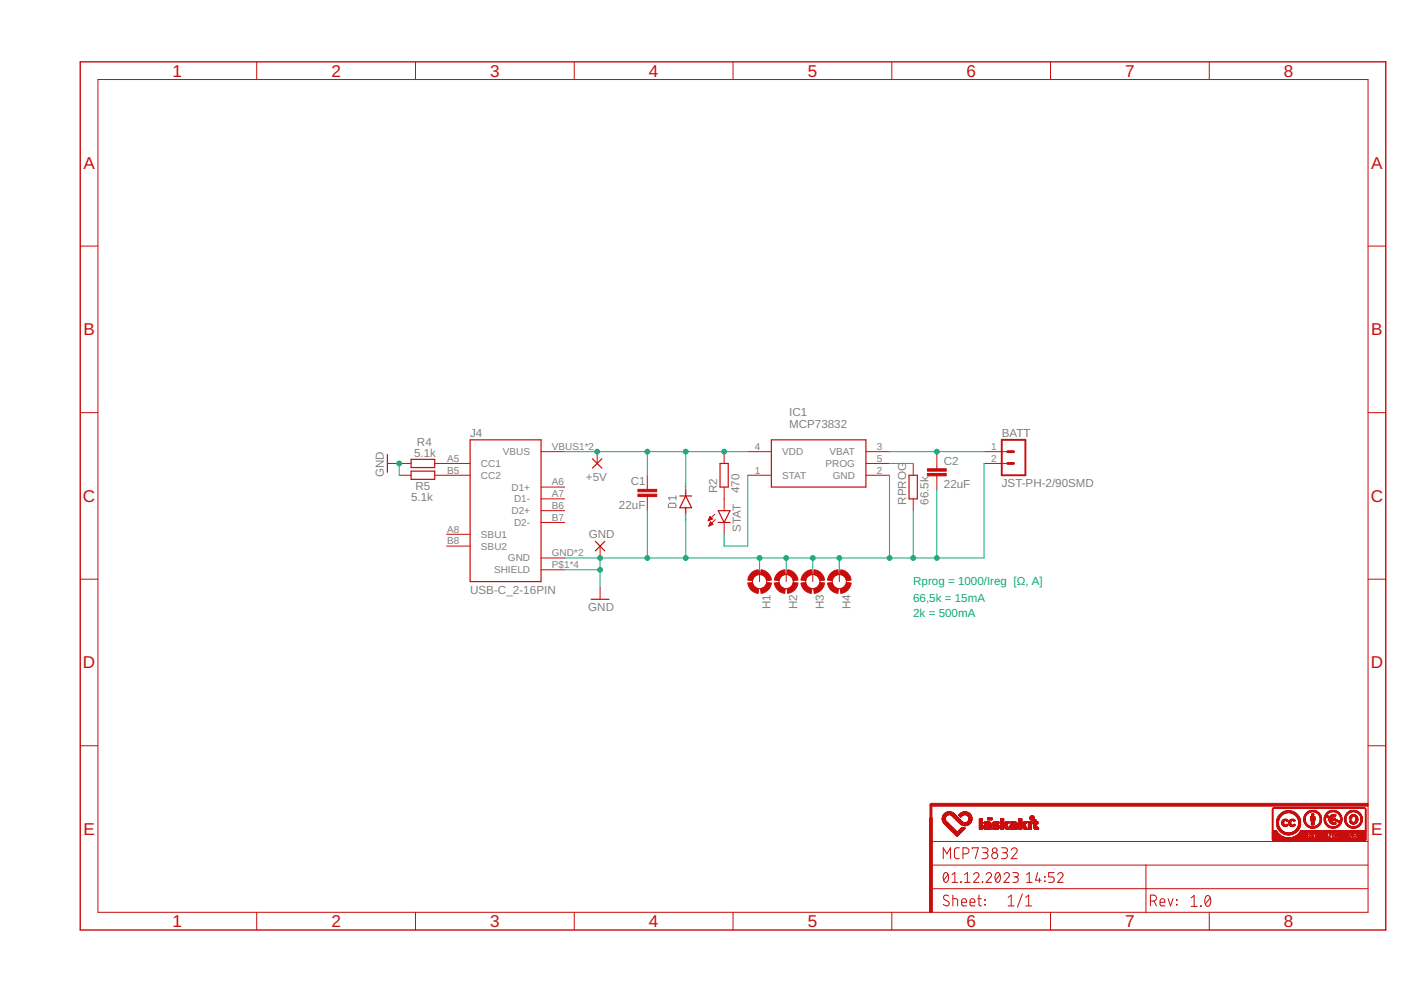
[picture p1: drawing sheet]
<svg xmlns="http://www.w3.org/2000/svg" width="297mm" height="210mm" viewBox="0 0 297 210" stroke-linecap="round" stroke-linejoin="round" font-family="sans-serif">
<defs><g id="words">
<g font-size="3.6" fill="#c90d0c">
<text x="36.5" y="16.2">1</text>
<text x="70.1" y="16.2">2</text>
<text x="103.7" y="16.2">3</text>
<text x="137.3" y="16.2">4</text>
<text x="170.9" y="16.2">5</text>
<text x="204.5" y="16.2">6</text>
<text x="238.1" y="16.2">7</text>
<text x="271.6" y="16.2">8</text>
<text x="17.6" y="35.7">A</text>
<text x="290.1" y="35.7">A</text>
<text x="17.6" y="71">B</text>
<text x="290.1" y="71">B</text>
<text x="17.6" y="106.2">C</text>
<text x="290" y="106.2">C</text>
<text x="17.6" y="141.4">D</text>
<text x="290" y="141.4">D</text>
<text x="17.6" y="176.7">E</text>
<text x="290.1" y="176.7">E</text>
<text x="36.5" y="196.2">1</text>
<text x="70.1" y="196.2">2</text>
<text x="103.7" y="196.2">3</text>
<text x="137.3" y="196.2">4</text>
<text x="170.9" y="196.2">5</text>
<text x="204.5" y="196.2">6</text>
<text x="238.1" y="196.2">7</text>
<text x="271.6" y="196.2">8</text>
</g>
<g font-size="2.5" fill="#808080">
<text x="167" y="88.1">IC1</text>
<text x="88.2" y="94.4">R4</text>
<text x="99.4" y="92.5">J4</text>
<text x="167" y="90.6">MCP73832</text>
<text x="211.9" y="92.4">BATT</text>
<text x="81.2" y="101" transform="rotate(-90 81.2 101)">GND</text>
<text x="87.6" y="96.6">5.1k</text>
<text x="124" y="101.9">+5V</text>
<text x="199.7" y="98.3">C2</text>
<text x="87" y="106">5.1k</text>
<text x="87.9" y="103.8">R5</text>
<text x="131" y="107.7">22uF</text>
<text x="133.5" y="102.7">C1</text>
<text x="151.7" y="104.3" transform="rotate(-90 151.7 104.3)">R2</text>
<text x="156.5" y="104.3" transform="rotate(-90 156.5 104.3)">470</text>
<text x="191.7" y="106.8" transform="rotate(-90 191.7 106.8)">RPROG</text>
<text x="196.4" y="106.8" transform="rotate(-90 196.4 106.8)">66.5k</text>
<text x="199.7" y="103.3">22uF</text>
<text x="211.9" y="103.1">JST-PH-2/90SMD</text>
<text x="124.6" y="113.7">GND</text>
<text x="156.7" y="112.6" transform="rotate(-90 156.7 112.6)">STAT</text>
<text x="99.4" y="125.6">USB-C_2-16PIN</text>
<text x="124.5" y="129.3">GND</text>
<text x="163" y="128.9" transform="rotate(-90 163 128.9)">H1</text>
<text x="168.7" y="128.9" transform="rotate(-90 168.7 128.9)">H2</text>
<text x="174.3" y="128.9" transform="rotate(-90 174.3 128.9)">H3</text>
<text x="179.9" y="128.9" transform="rotate(-90 179.9 128.9)">H4</text>
</g>
<g font-size="2.5" fill="#0dab76">
<text x="193.2" y="123.7">Rprog = 1000/Ireg [Ω, A]</text>
<text x="193.2" y="127.4">66,5k = 15mA</text>
<text x="193.2" y="130.6">2k = 500mA</text>
</g>
<g font-size="2.1" fill="#808080">
<text x="116.8" y="95.2">VBUS1*2</text>
<text x="159.7" y="95.2">4</text>
<text x="185.5" y="95.2">3</text>
<text x="209.7" y="95.2">1</text>
<text x="94.6" y="97.7">A5</text>
<text x="94.6" y="100.2">B5</text>
<text x="101.8" y="98.8">CC1</text>
<text x="101.8" y="101.3">CC2</text>
<text x="106.4" y="96.3">VBUS</text>
<text x="159.7" y="100.2">1</text>
<text x="165.5" y="96.3">VDD</text>
<text x="165.5" y="101.3">STAT</text>
<text x="174.7" y="98.8">PROG</text>
<text x="175.5" y="96.3">VBAT</text>
<text x="176.2" y="101.3">GND</text>
<text x="185.5" y="97.7">5</text>
<text x="185.5" y="100.2">2</text>
<text x="209.7" y="97.7">2</text>
<text x="108.2" y="103.8">D1+</text>
<text x="108.8" y="106.3">D1-</text>
<text x="116.8" y="102.7">A6</text>
<text x="116.8" y="105.2">A7</text>
<text x="116.8" y="107.7">B6</text>
<text x="94.6" y="112.7">A8</text>
<text x="101.8" y="113.8">SBU1</text>
<text x="108.2" y="108.8">D2+</text>
<text x="108.8" y="111.3">D2-</text>
<text x="116.8" y="110.2">B7</text>
<text x="94.6" y="115.2">B8</text>
<text x="101.8" y="116.3">SBU2</text>
<text x="107.5" y="118.8">GND</text>
<text x="116.8" y="117.7">GND*2</text>
<text x="104.5" y="121.3">SHIELD</text>
<text x="116.8" y="120.2">P$1*4</text>
</g>
<g font-size=".6" fill="#808080">
<text x="145.3" y="105.3" transform="rotate(-90 145.3 105.3)">SpiceOrder 2</text>
<text x="145.3" y="110.3" transform="rotate(-90 145.3 110.3)">SpiceOrder 1</text>
</g>
</g></defs>
<path d="M141.5 106.6l1.2-.1 .3 .2v.7h-1.6zM143 104.9v.9M143 105.3h-1.6l.4 .5" fill="none" stroke="#808080" stroke-width=".21"/>
<g fill="none" stroke="#c90d0c" stroke-width=".25">
<path d="M82 96.2v3.7M87 97.2h5v1.7h-5zM87 99.7h5v1.7h-5zM99.5 93.1h15v30h-15zM125.3 97.1l2 2M127.3 97.1l-2 2M152.3 98.1h1.8v5h-1.8zM163.2 93.1h20v10h-20zM126 114.6l2 2M128 114.6l-2 2M143.8 104.9h2.5M145.1 104.9l1.2 2.5h-2.5z"/>
<path d="M145.1 103.7v1.2M145.1 107.4v1.3M152 108.1h2.5l-1.3 2.5zM152 110.6h2.5M192.3 100.6h1.8v5h-1.8zM125.1 126.8h3.7"/>
</g>
<g fill="none" stroke="#c90d0c" stroke-width=".21">
<path d="M20.7 16.8h268.7v176.2h-268.7zM54.3 13.1v3.7M87.9 13.1v3.7M121.5 13.1v3.7M155.1 13.1v3.7M188.7 13.1v3.7M222.2 13.1v3.7M255.8 13.1v3.7M17 52.1h3.7M289.4 52.1h3.8M17 87.3h3.7M82 98.1h5"/>
<path d="M92 98.1h7.5M114.5 95.6h5M126.3 95.6v2.5M153.2 95.6v2.5M158.2 95.6h5M183.2 95.6h5M183.2 98.1h5M193.2 98.1v2.5M198.2 96.2v3M208.2 95.6h5M208.2 98.1h5M289.4 87.3h3.8"/>
<path d="M84.5 100.6h2.5M92 100.6h7.5M94.5 113.1h5M94.5 115.5h5M114.5 110.6h5M114.5 118.1h5M114.5 103.1h5M114.5 105.6h5M114.5 108.1h5M127 115.5v2.6M136.9 100.6v3M136.9 105.1v3"/>
<path d="M149.8 110.2h.1M149.9 110h.2M149.9 109.9h.5M150 109.8h.7M150 111.2h.1M150 109.7h.6M150 111.1h.4M150.1 109.6h.4M150.1 111h.6M150.1 109.5h.2M150.1 110.9h.7M150.2 109.3l-.4 .9"/>
<path d="M150.2 109.3l.5 .5M150.2 109.3h.1M150.2 110.8h.5M150.2 110.6h.3M150.3 110.5h.1M150.3 110.4l.5 .5-.8 .4zM150.7 109.8l-.9 .4M151.2 108.8l-1.4 1.4M151.3 109.9l-1.3 1.4M153.2 103.1v5M153.2 110.6v2.5M158.2 100.6h5"/>
<path d="M183.2 100.6h5M193.2 105.6v2.5M198.2 100.7v3M17 122.6h3.7M114.5 120.6h5M127 124.3v2.5M160.7 120.6v2.5M166.3 120.6v2.5M172 120.6v2.5M177.6 120.6v2.5M289.4 122.6h3.8M17 157.8h3.7"/>
<path d="M289.4 157.8h3.8M197 178.1h92.4M203 179.4h-.8l-.3 .5 .1 1.6 .3 .2h.7M205.7 179.6v-.2h1.3l-.7 2.3M207.8 179.4h.7a.52 .52 0 0 1 .5 .5 .52 .52 0 0 1-.5 .5h-.5M211.9 179.4h.7a.52 .52 0 0 1 .6 .5 .52 .52 0 0 1-.6 .5h-.5M213.9 179.9a.63 .63 0 0 1 .9-.5 .63 .63 0 0 1 .2 1l-1.1 1.3h1.3M54.3 193v3.8M87.9 193v3.8M121.5 193v3.8M155.1 193v3.8M188.7 193v3.8"/>
<path d="M197 188h92.4M197 183h92.4M199.6 181.7v-2.3l.7 1.3 .8-1.3v2.3M199.8 184.8l.1-.1a.86 .86 0 0 1 .8 1.2 .58 .58 0 0 1-.6 .8 .58 .58 0 0 1-.5-.8zM200.6 185.1l-1 1.1M200.7 189.6a.57 .57 0 0 0-.9-.1 .57 .57 0 0 0 .1 .9l.7 .3a.53 .53 0 0 1 .2 .8 .53 .53 0 0 1-.8 .1l-.4-.2M201.4 185.1l.6-.5v2.1M201.4 186.7h1.2M201.6 190.2h.8l.2 .2v1.3M201.6 189.4v2.3M203.3 186.6l.1 .1zM203.5 190.9h1a.53 .53 0 0 0-.4-.7 .53 .53 0 0 0-.6 .5l.1 .9 .9 .1"/>
<path d="M203.7 180.7h.7a.65 .65 0 0 0 .6-.7 .65 .65 0 0 0-.6-.6h-.7v2.3M204.1 186.7h1.1M204.1 185.1l.6-.5v2.1M205.2 190.9h1a.53 .53 0 0 0-.3-.7 .53 .53 0 0 0-.7 .5l.1 .9 .9 .1M206 185.1a.57 .57 0 0 1 .8-.5 .57 .57 0 0 1 .1 .9l-.9 1.2h1.1M206.8 190.2h.8M207.1 189.4v2.1l.5 .2M207.8 186.6l.1 .1zM208.3 190.4l.2 .1zM208.3 191.4l.2 .1zM208.4 180.4a.63 .63 0 0 1 .6 .7 .63 .63 0 0 1-.6 .6h-.6M208.6 185.1a.57 .57 0 0 1 .8-.5 .57 .57 0 0 1 .2 .9l-1 1.2h1.2"/>
<path d="M210.8 184.8l.1-.1a.86 .86 0 0 1 .7 1.2v.3a.5 .5 0 0 1-.5 .5 .5 .5 0 0 1-.5-.5l-.1-.8zM211.5 185.1l-.9 1.1M212.4 185.1a.57 .57 0 0 1 .8-.5 .57 .57 0 0 1 .2 .9l-1 1.2h1.2M212.5 180.4a.63 .63 0 0 1 .6 .7 .63 .63 0 0 1-.6 .6h-.6M213.3 191.7h1.3M213.3 189.9l.6-.5v2.3M214.3 184.6h.7a.46 .46 0 0 1 .5 .5 .46 .46 0 0 1-.5 .4h-.5M214.9 185.5a.58 .58 0 0 1 .5 .6 .58 .58 0 0 1-.5 .6h-.6M216.3 189.1l-1 2.8M217 191.7h1.3M217 189.9l.6-.5v2.3M217.2 186.7h1.2"/>
<path d="M217.2 185.1l.6-.5v2.1M219.5 184.6l-.4 1.6h1.1M219.9 185.8v.9M221 185.5l.1 .1zM221 186.4l.1 .1zM222.2 193v3.8M223 184.6h-1.1v.9h.6a.59 .59 0 0 1 .5 .6 .59 .59 0 0 1-.5 .6h-.6M223.8 185.1a.57 .57 0 0 1 .8-.5 .57 .57 0 0 1 .1 .9l-.9 1.2h1.1M242.4 183v10.1M243.4 190.7a1.14 1.14 0 0 0 1.1-.3l.1-.6-.2-.3-1-.1v2.3M244.2 190.7l.5 1M245.4 190.9h1a.53 .53 0 0 0-.3-.7 .53 .53 0 0 0-.7 .5l.1 .9 .9 .1"/>
<path d="M247.1 190.2l.5 1.5 .6-1.5M248.9 191.4l.1 .1zM248.9 190.4l.1 .1zM252 190l.6-.5v2.3M252 191.8h1.3M254 191.7l.1 .1zM255.2 189.6l.1-.1a.95 .95 0 0 1 .8 1.4v.3a.55 .55 0 0 1-.6 .6 .55 .55 0 0 1-.5-.6l-.1-.8zM255.8 193v3.8M256 190l-1 1.3"/>
<circle cx="160.7" cy="123.1" r="1.5"/>
<circle cx="166.3" cy="123.1" r="1.5"/>
<circle cx="172" cy="123.1" r="1.5"/>
<circle cx="177.6" cy="123.1" r="1.5"/>
<circle cx="210.5" cy="179.9" r=".5"/>
<circle cx="210.5" cy="181.1" r=".64"/>
</g>
<g fill="#c90d0c" stroke="#c90d0c" stroke-width=".21">
<path d="M135 104.6h3.9v.5h-3.9z"/>
<path d="M135 103.5h3.9v.6h-3.9z"/>
<path d="M196.2 100.2h4v.5h-4z"/>
<path d="M196.2 99.2h4v.5h-4z"/>
<path d="M196.7 173.1h.6v19.9h-.6z"/>
<path d="M196.9 170h92.5v.6h-92.5z"/>
<path d="M202.4 176.9h.2z"/>
<path d="M202.4 176.8l.2 .1z"/>
<path d="M202.3 176.8h.4z"/>
<path d="M202.3 176.7l.4 .1z"/>
<path d="M202.2 176.7h.6z"/>
<path d="M202.2 176.6l.6 .1z"/>
<path d="M202.2 176.6h.6z"/>
<path d="M202.1 176.6h.8z"/>
<path d="M202.1 176.5l.8 .1z"/>
<path d="M202 176.5h1z"/>
<path d="M202 176.4l1 .1z"/>
<path d="M202 176.4h1z"/>
<path d="M201.9 176.4h1.2z"/>
<path d="M201.9 176.3l1.2 .1z"/>
<path d="M201.8 176.3h1.4z"/>
<path d="M201.8 176.2l1.4 .1z"/>
<path d="M201.8 176.2h1.4z"/>
<path d="M201.7 176.2h1.6z"/>
<path d="M201.7 176.1l1.6 .1z"/>
<path d="M201.6 176.1h1.7z"/>
<path d="M201.6 176.1h.9z"/>
<path d="M202.5 176.1h.8z"/>
<path d="M201.6 176l.9 .1z"/>
<path d="M202.5 176l.9 .1z"/>
<path d="M201.5 176l1 .1z"/>
<path d="M202.6 176l.9 .1z"/>
<path d="M201.5 176h1z"/>
<path d="M202.6 176h.9z"/>
<path d="M201.5 176h.9z"/>
<path d="M201.5 175.9l.9 .1z"/>
<path d="M202.6 175.9l.9 .1z"/>
<path d="M201.4 175.9h.9z"/>
<path d="M202.6 175.9h1z"/>
<path d="M202.7 175.9h.9z"/>
<path d="M201.3 175.8l1 .1z"/>
<path d="M202.8 175.8l.8 .1z"/>
<path d="M201.3 175.8h.9z"/>
<path d="M202.8 175.8h.9z"/>
<path d="M201.3 175.7l.9 .1z"/>
<path d="M202.8 175.7l.9 .1z"/>
<path d="M201.3 175.7l.8 .1z"/>
<path d="M201.3 175.7h.8z"/>
<path d="M202.8 175.7h1z"/>
<path d="M201.2 175.7h.9z"/>
<path d="M202.9 175.7h.9z"/>
<path d="M201.2 175.6l.9 .1z"/>
<path d="M202.9 175.6l.9 .1z"/>
<path d="M201.1 175.6l1 .1z"/>
<path d="M201.1 175.6h.9z"/>
<path d="M203 175.6h.9z"/>
<path d="M201 175.5l.9 .1z"/>
<path d="M203 175.5l1 .1z"/>
<path d="M201 175.5h.9z"/>
<path d="M203 175.5h1z"/>
<path d="M203.1 175.5h.9z"/>
<path d="M208.5 175.5h.4z"/>
<path d="M210.4 175.5h.5z"/>
<path d="M214 175.5h.4z"/>
<path d="M219.1 175.5h.5z"/>
<path d="M201 175.4l.9 .1z"/>
<path d="M203.1 175.4l.9 .1z"/>
<path d="M207.2 175.4l.6 .1z"/>
<path d="M208.4 175.4l.6 .1z"/>
<path d="M209.1 175.4l.6 .1z"/>
<path d="M210.2 175.4l.9 .1z"/>
<path d="M211.7 175.4l.6 .1z"/>
<path d="M212.9 175.4l.7 .1z"/>
<path d="M213.9 175.4l.7 .1z"/>
<path d="M214.7 175.4l.5 .1z"/>
<path d="M215.5 175.4l.7 .1z"/>
<path d="M216.7 175.4l.7 .1z"/>
<path d="M217.6 175.4l.6 .1z"/>
<path d="M219 175.4l.7 .1z"/>
<path d="M200.9 175.4l.9 .1z"/>
<path d="M203.2 175.4l.9 .1z"/>
<path d="M208.3 175.4l1.4 .1z"/>
<path d="M210.1 175.4l1.1 .1z"/>
<path d="M212.8 175.4l.8 .1z"/>
<path d="M213.8 175.4l.8 .1z"/>
<path d="M218.9 175.4l.9 .1z"/>
<path d="M200.9 175.4h.9z"/>
<path d="M203.2 175.4h.9z"/>
<path d="M207.2 175.4h.6z"/>
<path d="M208.3 175.4h1.4z"/>
<path d="M210.1 175.4h1.1z"/>
<path d="M211.7 175.4h.6z"/>
<path d="M212.8 175.4h.8z"/>
<path d="M213.8 175.4h.8z"/>
<path d="M214.7 175.4h.5z"/>
<path d="M215.5 175.4h.7z"/>
<path d="M216.7 175.4h.7z"/>
<path d="M217.6 175.4h.6z"/>
<path d="M218.9 175.4h.9z"/>
<path d="M200.9 175.3l.9 .1z"/>
<path d="M203.2 175.3l.9 .1z"/>
<path d="M207.2 175.3l.6 .1z"/>
<path d="M208.2 175.3l1.5 .1z"/>
<path d="M210 175.3l1.2 .1z"/>
<path d="M211.7 175.3l.6 .1z"/>
<path d="M212.8 175.3l.8 .1z"/>
<path d="M213.8 175.3l.9 .1z"/>
<path d="M214.7 175.3l.5 .1z"/>
<path d="M215.5 175.3l.7 .1z"/>
<path d="M216.6 175.3l.8 .1z"/>
<path d="M217.6 175.3l.6 .1z"/>
<path d="M218.8 175.3l1 .1z"/>
<path d="M200.9 175.3l.8 .1z"/>
<path d="M203.2 175.3l1 .1z"/>
<path d="M210 175.3l1.3 .1z"/>
<path d="M212.7 175.3l.8 .1z"/>
<path d="M213.7 175.3l1.5 .1z"/>
<path d="M216.6 175.3l.7 .1z"/>
<path d="M218.8 175.3l.9 .1z"/>
<path d="M200.9 175.3h.8z"/>
<path d="M203.2 175.3h1z"/>
<path d="M207.2 175.3h.6z"/>
<path d="M208.2 175.3h1.5z"/>
<path d="M210 175.3h1.3z"/>
<path d="M211.7 175.3h.6z"/>
<path d="M212.7 175.3h.8z"/>
<path d="M213.7 175.3h1.5z"/>
<path d="M215.5 175.3h.7z"/>
<path d="M216.6 175.3h.7z"/>
<path d="M217.6 175.3h.6z"/>
<path d="M218.8 175.3h.9z"/>
<path d="M200.8 175.3h.9z"/>
<path d="M203.3 175.3h.9z"/>
<path d="M209.9 175.3h1.5z"/>
<path d="M212.8 175.3h.7z"/>
<path d="M200.8 175.2l.9 .1z"/>
<path d="M203.3 175.2l.9 .1z"/>
<path d="M207.2 175.2l.6 .1z"/>
<path d="M208.1 175.2l1.6 .1z"/>
<path d="M209.9 175.2l1.5 .1z"/>
<path d="M211.7 175.2l.6 .1z"/>
<path d="M212.7 175.2l.7 .1z"/>
<path d="M213.7 175.2l1.5 .1z"/>
<path d="M215.5 175.2l.7 .1z"/>
<path d="M216.5 175.2l.8 .1z"/>
<path d="M217.6 175.2l.6 .1z"/>
<path d="M218.8 175.2l.9 .1z"/>
<path d="M200.7 175.2h.9z"/>
<path d="M203.4 175.2h.8z"/>
<path d="M207.2 175.2h.6z"/>
<path d="M208.1 175.2h1.6z"/>
<path d="M210 175.2h1.4z"/>
<path d="M211.7 175.2h.6z"/>
<path d="M212.7 175.2h.7z"/>
<path d="M213.6 175.2h1.6z"/>
<path d="M215.5 175.2h.7z"/>
<path d="M216.5 175.2h.8z"/>
<path d="M217.6 175.2h.6z"/>
<path d="M218.7 175.2h1z"/>
<path d="M203.4 175.2h.4z"/>
<path d="M216.5 175.2h.7z"/>
<path d="M212.6 175.2h.8z"/>
<path d="M200.6 175.1l1 .1z"/>
<path d="M203.5 175.1l.1 .1z"/>
<path d="M207.2 175.1l.6 .1z"/>
<path d="M208.1 175.1l1.6 .1z"/>
<path d="M210 175.1l1.4 .1z"/>
<path d="M211.7 175.1l.6 .1z"/>
<path d="M212.6 175.1l.8 .1z"/>
<path d="M213.6 175.1l1.6 .1z"/>
<path d="M215.5 175.1l.7 .1z"/>
<path d="M216.4 175.1l.8 .1z"/>
<path d="M217.6 175.1l.6 .1z"/>
<path d="M218.7 175.1l.9 .1z"/>
<path d="M200.6 175.1h1z"/>
<path d="M203.5 175.1h.1z"/>
<path d="M207.2 175.1h.6z"/>
<path d="M208.1 175.1h1.6z"/>
<path d="M210 175.1h1.4z"/>
<path d="M211.7 175.1h.6z"/>
<path d="M212.6 175.1h.8z"/>
<path d="M213.6 175.1h1.6z"/>
<path d="M215.5 175.1h.7z"/>
<path d="M216.4 175.1h.8z"/>
<path d="M217.6 175.1h.6z"/>
<path d="M218.7 175.1h.9z"/>
<path d="M200.6 175.1h.9z"/>
<path d="M208.1 175.1h.7z"/>
<path d="M208.9 175.1h.8z"/>
<path d="M212.6 175.1h.7z"/>
<path d="M213.6 175.1h.7z"/>
<path d="M214.4 175.1h.8z"/>
<path d="M200.6 175l.9 .1z"/>
<path d="M207.2 175l.6 .1z"/>
<path d="M208.1 175l.6 .1z"/>
<path d="M209 175l.7 .1z"/>
<path d="M210 175l.7 .1z"/>
<path d="M210.7 175l.8 .1z"/>
<path d="M211.7 175l.7 .1z"/>
<path d="M212.6 175l.7 .1z"/>
<path d="M213.6 175l.7 .1z"/>
<path d="M214.5 175l.7 .1z"/>
<path d="M215.5 175l.7 .1z"/>
<path d="M216.4 175l.7 .1z"/>
<path d="M217.6 175l.6 .1z"/>
<path d="M218.7 175l.9 .1z"/>
<path d="M200.5 175h.9z"/>
<path d="M207.2 175h.6z"/>
<path d="M208.1 175h.6z"/>
<path d="M209 175h.7z"/>
<path d="M210.1 175h.3z"/>
<path d="M210.8 175h.7z"/>
<path d="M211.7 175h.7z"/>
<path d="M212.5 175h.8z"/>
<path d="M213.6 175h.6z"/>
<path d="M214.6 175h.6z"/>
<path d="M215.5 175h.7z"/>
<path d="M216.3 175h.8z"/>
<path d="M217.6 175h.6z"/>
<path d="M218.7 175h.7z"/>
<path d="M219.5 175h.1z"/>
<path d="M209.1 175h.6z"/>
<path d="M210.1 175h.1z"/>
<path d="M210.9 175h.6z"/>
<path d="M211.8 175h1.4z"/>
<path d="M215.5 175h.8z"/>
<path d="M218.7 175h.6z"/>
<path d="M200.5 174.9l.9 .1z"/>
<path d="M207.2 174.9l.6 .1z"/>
<path d="M208.1 174.9l.6 .1z"/>
<path d="M209.1 174.9l.6 .1z"/>
<path d="M210.1 174.9l.1 .1z"/>
<path d="M210.9 174.9l.6 .1z"/>
<path d="M211.8 174.9l1.4 .1z"/>
<path d="M213.6 174.9l.6 .1z"/>
<path d="M214.6 174.9l.6 .1z"/>
<path d="M215.5 174.9l.8 .1z"/>
<path d="M216.3 174.9l.8 .1z"/>
<path d="M217.6 174.9l.6 .1z"/>
<path d="M218.7 174.9l.6 .1z"/>
<path d="M200.4 174.9l1 .1z"/>
<path d="M210.8 174.9l.7 .1z"/>
<path d="M211.7 174.9l1.5 .1z"/>
<path d="M215.5 174.9l1.5 .1z"/>
<path d="M218.7 174.9l.5 .1z"/>
<path d="M200.4 174.9h.9z"/>
<path d="M207.2 174.9h.6z"/>
<path d="M208.1 174.9h.6z"/>
<path d="M209.1 174.9h.6z"/>
<path d="M210.6 174.9h.9z"/>
<path d="M211.7 174.9h1.5z"/>
<path d="M213.6 174.9h.6z"/>
<path d="M214.6 174.9h.6z"/>
<path d="M215.5 174.9h1.5z"/>
<path d="M217.6 174.9h.6z"/>
<path d="M218.7 174.9h.5z"/>
<path d="M208.1 174.9h.8z"/>
<path d="M210.3 174.9h1.2z"/>
<path d="M211.7 174.9h1.4z"/>
<path d="M213.6 174.9h.8z"/>
<path d="M200.4 174.8l.9 .1z"/>
<path d="M207.2 174.8l.6 .1z"/>
<path d="M208.1 174.8l.7 .1z"/>
<path d="M209.1 174.8l.6 .1z"/>
<path d="M210.4 174.8l1 .1z"/>
<path d="M211.7 174.8l1.4 .1z"/>
<path d="M213.7 174.8l.7 .1z"/>
<path d="M214.6 174.8l.6 .1z"/>
<path d="M215.5 174.8l1.5 .1z"/>
<path d="M217.6 174.8l.6 .1z"/>
<path d="M218.7 174.8l.5 .1z"/>
<path d="M200.3 174.8h.9z"/>
<path d="M207.2 174.8h.6z"/>
<path d="M208.1 174.8h1.6z"/>
<path d="M210.2 174.8h1.2z"/>
<path d="M211.7 174.8h1.4z"/>
<path d="M213.6 174.8h1.6z"/>
<path d="M215.5 174.8h1.5z"/>
<path d="M217.6 174.8h.6z"/>
<path d="M218.7 174.8h.5z"/>
<path d="M210.2 174.8h1.3z"/>
<path d="M215.5 174.8h1.4z"/>
<path d="M200.2 174.7l1 .1z"/>
<path d="M207.2 174.7l.6 .1z"/>
<path d="M208.1 174.7l1.6 .1z"/>
<path d="M210.1 174.7l1.3 .1z"/>
<path d="M211.7 174.7l1.3 .1z"/>
<path d="M213.7 174.7l1.5 .1z"/>
<path d="M215.5 174.7l1.4 .1z"/>
<path d="M217.6 174.7l.6 .1z"/>
<path d="M218.7 174.7l.5 .1z"/>
<path d="M200.2 174.7h.9z"/>
<path d="M204 174.7h.3z"/>
<path d="M207.2 174.7h.6z"/>
<path d="M208.2 174.7h1.5z"/>
<path d="M210.1 174.7h1.3z"/>
<path d="M211.7 174.7h1.3z"/>
<path d="M213.7 174.7h1.5z"/>
<path d="M215.5 174.7h1.4z"/>
<path d="M217.6 174.7h.6z"/>
<path d="M218.7 174.7h.5z"/>
<path d="M200.2 174.6l.9 .1z"/>
<path d="M203.7 174.6l.9 .1z"/>
<path d="M207.2 174.6l.6 .1z"/>
<path d="M208.2 174.6l1.5 .1z"/>
<path d="M210 174.6l1.3 .1z"/>
<path d="M211.7 174.6l1.3 .1z"/>
<path d="M213.8 174.6l1.4 .1z"/>
<path d="M215.5 174.6l1.3 .1z"/>
<path d="M217.6 174.6l.6 .1z"/>
<path d="M218.7 174.6l.5 .1z"/>
<path d="M200.1 174.6l.9 .1z"/>
<path d="M203.6 174.6l1.1 .1z"/>
<path d="M208.3 174.6l1.4 .1z"/>
<path d="M200.1 174.6h.9z"/>
<path d="M203.6 174.6h1.1z"/>
<path d="M207.2 174.6h.6z"/>
<path d="M208.3 174.6h1.4z"/>
<path d="M210 174.6h1.3z"/>
<path d="M211.7 174.6h1.3z"/>
<path d="M213.8 174.6h1.4z"/>
<path d="M215.5 174.6h1.3z"/>
<path d="M217.6 174.6h.6z"/>
<path d="M218.7 174.6h.5z"/>
<path d="M211.7 174.6h1.2z"/>
<path d="M213.9 174.6h1.3z"/>
<path d="M200.1 174.5l.9 .1z"/>
<path d="M203.6 174.5l1.1 .1z"/>
<path d="M207.2 174.5l.6 .1z"/>
<path d="M208.4 174.5l1.3 .1z"/>
<path d="M210 174.5l1.2 .1z"/>
<path d="M211.7 174.5l1.2 .1z"/>
<path d="M214 174.5l1.2 .1z"/>
<path d="M215.5 174.5l1.2 .1z"/>
<path d="M217.6 174.5l.6 .1z"/>
<path d="M218.7 174.5l.5 .1z"/>
<path d="M200 174.5l1 .1z"/>
<path d="M203.5 174.5l1.3 .1z"/>
<path d="M215.5 174.5l1.3 .1z"/>
<path d="M200 174.5h.9z"/>
<path d="M203.4 174.5h1.5z"/>
<path d="M207.2 174.5h.6z"/>
<path d="M209.1 174.5h.6z"/>
<path d="M210 174.5h1.1z"/>
<path d="M211.7 174.5h1.3z"/>
<path d="M214.6 174.5h.6z"/>
<path d="M215.5 174.5h1.3z"/>
<path d="M217.6 174.5h.6z"/>
<path d="M218.7 174.5h.5z"/>
<path d="M203.3 174.5h1.7z"/>
<path d="M210 174.5h.9z"/>
<path d="M199.9 174.4l.9 .1z"/>
<path d="M203.3 174.4l1.7 .1z"/>
<path d="M207.2 174.4l.6 .1z"/>
<path d="M209 174.4l.7 .1z"/>
<path d="M209.9 174.4l.8 .1z"/>
<path d="M211.7 174.4l1.3 .1z"/>
<path d="M213.8 174.4l.2 .1z"/>
<path d="M214.6 174.4l.6 .1z"/>
<path d="M215.5 174.4l1.4 .1z"/>
<path d="M217.6 174.4l.6 .1z"/>
<path d="M218.7 174.4l.5 .1z"/>
<path d="M199.9 174.4h.9z"/>
<path d="M203.3 174.4h1.7z"/>
<path d="M207.2 174.4h.6z"/>
<path d="M209 174.4h.7z"/>
<path d="M209.9 174.4h.8z"/>
<path d="M211.7 174.4h1.3z"/>
<path d="M213.8 174.4h.2z"/>
<path d="M214.6 174.4h.6z"/>
<path d="M215.5 174.4h1.4z"/>
<path d="M217.6 174.4h.6z"/>
<path d="M218.7 174.4h.5z"/>
<path d="M203.2 174.4h1.9z"/>
<path d="M208.3 174.4h.1z"/>
<path d="M209.9 174.4h.7z"/>
<path d="M211.7 174.4h1.4z"/>
<path d="M214.5 174.4h.7z"/>
<path d="M199.8 174.3l1 .1z"/>
<path d="M203.2 174.3l1.9 .1z"/>
<path d="M207.2 174.3l.6 .1z"/>
<path d="M208.3 174.3l.3 .1z"/>
<path d="M209 174.3l.7 .1z"/>
<path d="M209.9 174.3l.6 .1z"/>
<path d="M211.1 174.3l.1 .1z"/>
<path d="M211.7 174.3l.6 .1z"/>
<path d="M212.3 174.3l.8 .1z"/>
<path d="M213.8 174.3l.3 .1z"/>
<path d="M214.5 174.3l.7 .1z"/>
<path d="M215.5 174.3l.7 .1z"/>
<path d="M216.2 174.3l.7 .1z"/>
<path d="M217.6 174.3l.6 .1z"/>
<path d="M218.7 174.3l.5 .1z"/>
<path d="M199.8 174.3h.9z"/>
<path d="M203.1 174.3h2.1z"/>
<path d="M207.2 174.3h.6z"/>
<path d="M208.2 174.3h1.5z"/>
<path d="M210 174.3h.6z"/>
<path d="M210.9 174.3h.4z"/>
<path d="M211.7 174.3h.6z"/>
<path d="M212.4 174.3h.7z"/>
<path d="M213.8 174.3h1.4z"/>
<path d="M215.5 174.3h.7z"/>
<path d="M216.2 174.3h.8z"/>
<path d="M217.6 174.3h.6z"/>
<path d="M218.5 174.3h1.1z"/>
<path d="M216.3 174.3h.7z"/>
<path d="M199.7 174.2l1 .1z"/>
<path d="M203.1 174.2l2.1 .1z"/>
<path d="M207.2 174.2l.6 .1z"/>
<path d="M208.2 174.2l1.5 .1z"/>
<path d="M210 174.2l1.3 .1z"/>
<path d="M211.7 174.2l.6 .1z"/>
<path d="M212.4 174.2l.8 .1z"/>
<path d="M213.8 174.2l1.4 .1z"/>
<path d="M215.5 174.2l.7 .1z"/>
<path d="M216.3 174.2l.7 .1z"/>
<path d="M217.6 174.2l.6 .1z"/>
<path d="M218.5 174.2l1.1 .1z"/>
<path d="M199.7 174.2l.9 .1z"/>
<path d="M212.5 174.2l.7 .1z"/>
<path d="M199.7 174.2h.9z"/>
<path d="M203.1 174.2h2.1z"/>
<path d="M207.2 174.2h.6z"/>
<path d="M208.2 174.2h1.5z"/>
<path d="M210 174.2h1.3z"/>
<path d="M211.7 174.2h.6z"/>
<path d="M212.5 174.2h.7z"/>
<path d="M213.8 174.2h1.4z"/>
<path d="M215.5 174.2h.7z"/>
<path d="M216.3 174.2h.7z"/>
<path d="M217.6 174.2h.6z"/>
<path d="M218.5 174.2h1.1z"/>
<path d="M203 174.2h2.3z"/>
<path d="M208.2 174.2h1.4z"/>
<path d="M212.5 174.2h.8z"/>
<path d="M213.7 174.2h1.5z"/>
<path d="M216.3 174.2h.8z"/>
<path d="M199.7 174.1l.9 .1z"/>
<path d="M203 174.1l2.3 .1z"/>
<path d="M207.2 174.1l.6 .1z"/>
<path d="M208.2 174.1l1.4 .1z"/>
<path d="M210 174.1l1.3 .1z"/>
<path d="M211.7 174.1l.6 .1z"/>
<path d="M212.6 174.1l.7 .1z"/>
<path d="M213.7 174.1l1.4 .1z"/>
<path d="M215.5 174.1l.7 .1z"/>
<path d="M216.4 174.1l.7 .1z"/>
<path d="M217.6 174.1l.6 .1z"/>
<path d="M218.5 174.1l1.1 .1z"/>
<path d="M199.7 174.1h.8z"/>
<path d="M202.9 174.1h2.5z"/>
<path d="M207.2 174.1h.6z"/>
<path d="M208.2 174.1h1.4z"/>
<path d="M210.1 174.1h1.2z"/>
<path d="M211.7 174.1h.6z"/>
<path d="M212.6 174.1h.8z"/>
<path d="M213.7 174.1h1.4z"/>
<path d="M215.5 174.1h.7z"/>
<path d="M216.4 174.1h.8z"/>
<path d="M217.6 174.1h.6z"/>
<path d="M218.5 174.1h1.1z"/>
<path d="M199.6 174.1h.9z"/>
<path d="M202.9 174.1h1.1z"/>
<path d="M204.3 174.1h1.1z"/>
<path d="M208.2 174.1h1.3z"/>
<path d="M210.1 174.1h1.3z"/>
<path d="M216.5 174.1h.7z"/>
<path d="M199.6 174l.8 .1z"/>
<path d="M202.9 174l.9 .1z"/>
<path d="M204.5 174l.9 .1z"/>
<path d="M207.2 174l.6 .1z"/>
<path d="M208.2 174l1.3 .1z"/>
<path d="M210.1 174l1.3 .1z"/>
<path d="M211.7 174l.6 .1z"/>
<path d="M212.7 174l.7 .1z"/>
<path d="M213.7 174l1.4 .1z"/>
<path d="M215.5 174l.7 .1z"/>
<path d="M216.5 174l.8 .1z"/>
<path d="M217.6 174l.6 .1z"/>
<path d="M218.5 174l1.1 .1z"/>
<path d="M199.6 174h.8z"/>
<path d="M202.8 174h.9z"/>
<path d="M204.5 174h1z"/>
<path d="M207.2 174h.6z"/>
<path d="M208.2 174h1.3z"/>
<path d="M210.1 174h1.3z"/>
<path d="M211.7 174h.6z"/>
<path d="M212.7 174h.8z"/>
<path d="M213.7 174h1.3z"/>
<path d="M215.5 174h.7z"/>
<path d="M216.5 174h.8z"/>
<path d="M217.6 174h.6z"/>
<path d="M218.5 174h1.1z"/>
<path d="M199.5 173.9l.8 .1z"/>
<path d="M202.8 173.9l.9 .1z"/>
<path d="M204.6 173.9l.9 .1z"/>
<path d="M207.2 173.9l.6 .1z"/>
<path d="M208.2 173.9l1.2 .1z"/>
<path d="M210.2 173.9l1.2 .1z"/>
<path d="M211.7 173.9l.6 .1z"/>
<path d="M212.7 173.9l.8 .1z"/>
<path d="M213.8 173.9l1.2 .1z"/>
<path d="M215.5 173.9l.7 .1z"/>
<path d="M216.6 173.9l.7 .1z"/>
<path d="M217.6 173.9l.6 .1z"/>
<path d="M218.5 173.9l1.1 .1z"/>
<path d="M202.8 173.9l.8 .1z"/>
<path d="M204.7 173.9l.7 .1z"/>
<path d="M208.4 173.9l.9 .1z"/>
<path d="M210.3 173.9l1 .1z"/>
<path d="M212.8 173.9l.7 .1z"/>
<path d="M213.9 173.9l1 .1z"/>
<path d="M199.5 173.9h.8z"/>
<path d="M202.7 173.9h.9z"/>
<path d="M204.7 173.9h.7z"/>
<path d="M207.2 173.9h.6z"/>
<path d="M208.4 173.9h.9z"/>
<path d="M210.3 173.9h1z"/>
<path d="M211.7 173.9h.6z"/>
<path d="M212.8 173.9h.7z"/>
<path d="M213.9 173.9h1z"/>
<path d="M215.5 173.9h.7z"/>
<path d="M216.6 173.9h.7z"/>
<path d="M217.6 173.9h.6z"/>
<path d="M218.5 173.9h1.1z"/>
<path d="M204.7 173.9h.8z"/>
<path d="M208.5 173.9h.7z"/>
<path d="M210.4 173.9h.8z"/>
<path d="M214 173.9h.7z"/>
<path d="M216.7 173.9h.6z"/>
<path d="M218.6 173.9h1z"/>
<path d="M199.5 173.8l.8 .1z"/>
<path d="M202.7 173.8l.9 .1z"/>
<path d="M204.7 173.8l.8 .1z"/>
<path d="M207.2 173.8l.6 .1z"/>
<path d="M208.5 173.8l.7 .1z"/>
<path d="M210.4 173.8l.8 .1z"/>
<path d="M211.7 173.8l.6 .1z"/>
<path d="M212.8 173.8l.7 .1z"/>
<path d="M214 173.8l.7 .1z"/>
<path d="M215.5 173.8l.7 .1z"/>
<path d="M216.7 173.8l.6 .1z"/>
<path d="M217.6 173.8l.6 .1z"/>
<path d="M218.6 173.8l1 .1z"/>
<path d="M199.5 173.8l.7 .1z"/>
<path d="M202.6 173.8l1 .1z"/>
<path d="M204.8 173.8l.7 .1z"/>
<path d="M218.7 173.8l.5 .1z"/>
<path d="M199.5 173.8h.7z"/>
<path d="M202.6 173.8h.9z"/>
<path d="M204.8 173.8h.7z"/>
<path d="M207.2 173.8h.6z"/>
<path d="M211.7 173.8h.6z"/>
<path d="M215.5 173.8h.7z"/>
<path d="M218.7 173.8h.5z"/>
<path d="M199.5 173.8h.6z"/>
<path d="M199.4 173.7l.7 .1z"/>
<path d="M202.5 173.7l.9 .1z"/>
<path d="M204.9 173.7l.6 .1z"/>
<path d="M207.2 173.7l.6 .1z"/>
<path d="M211.7 173.7l.6 .1z"/>
<path d="M215.5 173.7l.7 .1z"/>
<path d="M218.7 173.7l.5 .1z"/>
<path d="M199.4 173.7h.7z"/>
<path d="M202.5 173.7h.9z"/>
<path d="M204.9 173.7h.6z"/>
<path d="M207.2 173.7h.6z"/>
<path d="M211.7 173.7h.6z"/>
<path d="M215.5 173.7h.7z"/>
<path d="M218.7 173.7h.5z"/>
<path d="M204.9 173.7h.7z"/>
<path d="M199.4 173.6l.7 .1z"/>
<path d="M202.4 173.6l1 .1z"/>
<path d="M204.9 173.6l.7 .1z"/>
<path d="M207.2 173.6l.6 .1z"/>
<path d="M211.7 173.6l.6 .1z"/>
<path d="M215.5 173.6l.7 .1z"/>
<path d="M218.7 173.6l.5 .1z"/>
<path d="M199.4 173.6h.6z"/>
<path d="M202.4 173.6h.9z"/>
<path d="M204.9 173.6h.7z"/>
<path d="M207.2 173.6h.6z"/>
<path d="M211.7 173.6h.6z"/>
<path d="M215.5 173.6h.7z"/>
<path d="M218.7 173.6h.5z"/>
<path d="M199.4 173.5l.7 .1z"/>
<path d="M202.4 173.5l.9 .1z"/>
<path d="M204.9 173.5l.7 .1z"/>
<path d="M207.2 173.5l.6 .1z"/>
<path d="M211.7 173.5l.6 .1z"/>
<path d="M215.5 173.5l.7 .1z"/>
<path d="M218.1 173.5l.5 .1z"/>
<path d="M218.7 173.5l.5 .1z"/>
<path d="M202.3 173.5l.9 .1z"/>
<path d="M205 173.5l.6 .1z"/>
<path d="M199.4 173.5h.7z"/>
<path d="M202.3 173.5h.9z"/>
<path d="M205 173.5h.6z"/>
<path d="M207.2 173.5h.6z"/>
<path d="M211.7 173.5h.6z"/>
<path d="M215.5 173.5h.7z"/>
<path d="M218.1 173.5h.5z"/>
<path d="M218.7 173.5h.5z"/>
<path d="M199.4 173.5h.6z"/>
<path d="M199.4 173.4l.6 .1z"/>
<path d="M202.3 173.4l.9 .1z"/>
<path d="M205 173.4l.6 .1z"/>
<path d="M207.2 173.4l.6 .1z"/>
<path d="M208.9 173.4l1 .1z"/>
<path d="M211.7 173.4l.6 .1z"/>
<path d="M215.5 173.4l.7 .1z"/>
<path d="M218.1 173.4l.5 .1z"/>
<path d="M199.3 173.4h.7z"/>
<path d="M202.2 173.4h.9z"/>
<path d="M205 173.4h.6z"/>
<path d="M207.2 173.4h.6z"/>
<path d="M208.9 173.4h1z"/>
<path d="M211.7 173.4h.6z"/>
<path d="M215.5 173.4h.7z"/>
<path d="M218.1 173.4h.5z"/>
<path d="M199.3 173.3l.7 .1z"/>
<path d="M202.1 173.3l.9 .1z"/>
<path d="M205 173.3l.6 .1z"/>
<path d="M207.2 173.3l.6 .1z"/>
<path d="M208.9 173.3l1 .1z"/>
<path d="M211.7 173.3l.6 .1z"/>
<path d="M215.5 173.3l.7 .1z"/>
<path d="M218.1 173.3l.5 .1z"/>
<path d="M199.3 173.3h.7z"/>
<path d="M202.1 173.3h.9z"/>
<path d="M205 173.3h.6z"/>
<path d="M207.2 173.3h.6z"/>
<path d="M208.9 173.3h1z"/>
<path d="M211.7 173.3h.6z"/>
<path d="M215.5 173.3h.7z"/>
<path d="M218.1 173.3h.5z"/>
<path d="M217.9 173.3h.9z"/>
<path d="M199.3 173.2l.7 .1z"/>
<path d="M202.1 173.2l.8 .1z"/>
<path d="M205 173.2l.6 .1z"/>
<path d="M207.2 173.2l.6 .1z"/>
<path d="M208.9 173.2l1 .1z"/>
<path d="M211.7 173.2l.6 .1z"/>
<path d="M215.5 173.2l.7 .1z"/>
<path d="M217.9 173.2l.9 .1z"/>
<path d="M199.3 173.2h.7z"/>
<path d="M202 173.2h.9z"/>
<path d="M205 173.2h.6z"/>
<path d="M208.9 173.2h1z"/>
<path d="M217.9 173.2h.9z"/>
<path d="M199.3 173.1l.7 .1z"/>
<path d="M202 173.1l.9 .1z"/>
<path d="M205 173.1l.6 .1z"/>
<path d="M208.9 173.1l1 .1z"/>
<path d="M217.9 173.1l.9 .1z"/>
<path d="M201.9 173.1l1 .1z"/>
<path d="M199.3 173.1h.7z"/>
<path d="M201.9 173.1h.9z"/>
<path d="M205 173.1h.6z"/>
<path d="M208.9 173.1h1z"/>
<path d="M217.9 173.1h.9z"/>
<path d="M199.4 173.1h.6z"/>
<path d="M199.4 173l.6 .1z"/>
<path d="M201.8 173l.9 .1z"/>
<path d="M205 173l.6 .1z"/>
<path d="M217.9 173l.9 .1z"/>
<path d="M199.4 173h.6z"/>
<path d="M201.8 173h.9z"/>
<path d="M205 173h.6z"/>
<path d="M217.9 173h.9z"/>
<path d="M199.4 172.9l.6 .1z"/>
<path d="M201.7 172.9l1 .1z"/>
<path d="M205 172.9l.6 .1z"/>
<path d="M217.9 172.9l.9 .1z"/>
<path d="M199.4 172.9h.6z"/>
<path d="M201.7 172.9h.9z"/>
<path d="M204.9 172.9h.7z"/>
<path d="M217.9 172.9h.9z"/>
<path d="M199.4 172.8l.7 .1z"/>
<path d="M201.7 172.8l.9 .1z"/>
<path d="M203.2 172.8l.1 .1z"/>
<path d="M204.9 172.8l.7 .1z"/>
<path d="M218.1 172.8l.5 .1z"/>
<path d="M201.6 172.8l.9 .1z"/>
<path d="M199.4 172.8h.7z"/>
<path d="M201.6 172.8h.9z"/>
<path d="M203.2 172.8h.1z"/>
<path d="M204.9 172.8h.7z"/>
<path d="M218.1 172.8h.5z"/>
<path d="M203.1 172.8h.3z"/>
<path d="M199.5 172.7l.6 .1z"/>
<path d="M201.6 172.7l.9 .1z"/>
<path d="M203.1 172.7l.3 .1z"/>
<path d="M204.9 172.7l.6 .1z"/>
<path d="M218.1 172.7l.5 .1z"/>
<path d="M201.5 172.7l1 .1z"/>
<path d="M199.5 172.7h.6z"/>
<path d="M201.5 172.7h.9z"/>
<path d="M203 172.7h.5z"/>
<path d="M204.8 172.7h.7z"/>
<path d="M218.1 172.7h.5z"/>
<path d="M199.5 172.7h.7z"/>
<path d="M199.5 172.6l.7 .1z"/>
<path d="M201.4 172.6l.9 .1z"/>
<path d="M202.9 172.6l.6 .1z"/>
<path d="M204.8 172.6l.7 .1z"/>
<path d="M218.1 172.6l.5 .1z"/>
<path d="M199.5 172.6h.7z"/>
<path d="M201.4 172.6h.9z"/>
<path d="M202.9 172.6h.6z"/>
<path d="M204.8 172.6h.7z"/>
<path d="M218.1 172.6h.5z"/>
<path d="M199.5 172.6h.8z"/>
<path d="M202.9 172.6h.7z"/>
<path d="M204.7 172.6h.8z"/>
<path d="M201.3 172.6h1z"/>
<path d="M204.7 172.6h.7z"/>
<path d="M199.5 172.5l.8 .1z"/>
<path d="M201.3 172.5l1 .1z"/>
<path d="M202.9 172.5l.7 .1z"/>
<path d="M204.7 172.5l.7 .1z"/>
<path d="M199.5 172.5l.9 .1z"/>
<path d="M201.3 172.5l.9 .1z"/>
<path d="M202.8 172.5l.9 .1z"/>
<path d="M204.6 172.5l.8 .1z"/>
<path d="M199.6 172.5h.8z"/>
<path d="M201.3 172.5h.9z"/>
<path d="M202.8 172.5h.9z"/>
<path d="M204.6 172.5h.8z"/>
<path d="M199.6 172.4l.9 .1z"/>
<path d="M201.2 172.4l1 .1z"/>
<path d="M202.8 172.4l1 .1z"/>
<path d="M204.5 172.4l.9 .1z"/>
<path d="M199.6 172.4l1 .1z"/>
<path d="M201.1 172.4l1 .1z"/>
<path d="M202.9 172.4l1 .1z"/>
<path d="M204.4 172.4l1 .1z"/>
<path d="M199.6 172.4h1z"/>
<path d="M201.1 172.4h1z"/>
<path d="M202.9 172.4h1z"/>
<path d="M204.4 172.4h1z"/>
<path d="M199.6 172.4h1.1z"/>
<path d="M201 172.4h1.1z"/>
<path d="M202.9 172.4h1.1z"/>
<path d="M204.3 172.4h1.1z"/>
<path d="M199.7 172.3l2.3 .1z"/>
<path d="M203 172.3l2.3 .1z"/>
<path d="M199.7 172.3h2.3z"/>
<path d="M203 172.3h2.3z"/>
<path d="M203.1 172.3h2.2z"/>
<path d="M199.7 172.2l2.2 .1z"/>
<path d="M203.1 172.2l2.1 .1z"/>
<path d="M199.8 172.2h2.1z"/>
<path d="M203.1 172.2h2.1z"/>
<path d="M199.9 172.1l1.9 .1z"/>
<path d="M203.2 172.1l2 .1z"/>
<path d="M203.2 172.1l1.9 .1z"/>
<path d="M199.9 172.1h1.9z"/>
<path d="M203.2 172.1h1.9z"/>
<path d="M199.9 172.1h1.8z"/>
<path d="M203.3 172.1h1.7z"/>
<path d="M199.9 172l1.8 .1z"/>
<path d="M203.3 172l1.7 .1z"/>
<path d="M200 172l1.7 .1z"/>
<path d="M200 172h1.6z"/>
<path d="M203.4 172h1.6z"/>
<path d="M200.1 172h1.5z"/>
<path d="M203.4 172h1.5z"/>
<path d="M200.2 171.9l1.3 .1z"/>
<path d="M203.5 171.9l1.3 .1z"/>
<path d="M200.2 171.9h1.3z"/>
<path d="M203.5 171.9h1.3z"/>
<path d="M200.3 171.9h1.1z"/>
<path d="M203.6 171.9h1.1z"/>
<path d="M200.4 171.9h.9z"/>
<path d="M203.7 171.9h.9z"/>
<path d="M200.4 171.8l.9 .1z"/>
<path d="M203.7 171.8l.9 .1z"/>
<path d="M200.5 171.8h.7z"/>
<path d="M203.8 171.8h.7z"/>
<path d="M269.2 177.8h19.7z"/>
<path d="M269.2 177.7l19.8 .1z"/>
<path d="M269.2 177.7h19.8z"/>
<path d="M269.2 177.6l19.8 .1z"/>
<path d="M269.2 177.6h19.8z"/>
<path d="M269.2 177.5l19.8 .1z"/>
<path d="M269.2 177.5h19.8z"/>
<path d="M269.2 177.4l19.8 .1z"/>
<path d="M269.2 177.4h7.4z"/>
<path d="M277.3 177.4h.7z"/>
<path d="M278.3 177.4h2.6z"/>
<path d="M281.2 177.4h.4z"/>
<path d="M281.9 177.4h.4z"/>
<path d="M282.7 177.4h2.7z"/>
<path d="M285.9 177.4h.2z"/>
<path d="M286.4 177.4h.5z"/>
<path d="M287.2 177.4h1.8z"/>
<path d="M269.2 177.3l7.4 .1z"/>
<path d="M277.4 177.3l.6 .1z"/>
<path d="M278.3 177.3l2.6 .1z"/>
<path d="M281.2 177.3l.3 .1z"/>
<path d="M281.9 177.3l.3 .1z"/>
<path d="M282.9 177.3l2.4 .1z"/>
<path d="M286.4 177.3l.5 .1z"/>
<path d="M287.2 177.3l1.8 .1z"/>
<path d="M269.2 177.3h7.4z"/>
<path d="M277.5 177.3h.5z"/>
<path d="M278.3 177.3h2.6z"/>
<path d="M281.2 177.3h.3z"/>
<path d="M281.9 177.3h.3z"/>
<path d="M282.9 177.3h2.4z"/>
<path d="M286.4 177.3h.5z"/>
<path d="M287.2 177.3h1.8z"/>
<path d="M269.2 177.2l3 .1z"/>
<path d="M273 177.2l3.6 .1z"/>
<path d="M277.5 177.2l.5 .1z"/>
<path d="M278.3 177.2l2.6 .1z"/>
<path d="M281.2 177.2l.3 .1z"/>
<path d="M281.9 177.2l.2 .1z"/>
<path d="M283 177.2l2.2 .1z"/>
<path d="M286.4 177.2l.5 .1z"/>
<path d="M287.2 177.2l1.8 .1z"/>
<path d="M269.2 177.2h2.7z"/>
<path d="M273.3 177.2h3.3z"/>
<path d="M277.6 177.2h.4z"/>
<path d="M278.3 177.2h2.6z"/>
<path d="M281.2 177.2h.2z"/>
<path d="M281.9 177.2h.2z"/>
<path d="M283 177.2h2.2z"/>
<path d="M286.5 177.2h.3z"/>
<path d="M287.2 177.2h1.8z"/>
<path d="M269.2 177.1l2.6 .1z"/>
<path d="M273.5 177.1l3.1 .1z"/>
<path d="M276.9 177.1l.3 .1z"/>
<path d="M277.6 177.1l.4 .1z"/>
<path d="M278.3 177.1l2.6 .1z"/>
<path d="M281.2 177.1l.2 .1z"/>
<path d="M281.9 177.1l.2 .1z"/>
<path d="M282.4 177.1l.3 .1z"/>
<path d="M283 177.1l2.2 .1z"/>
<path d="M285.5 177.1l.3 .1z"/>
<path d="M287.1 177.1l1.9 .1z"/>
<path d="M269.2 177.1h2.4z"/>
<path d="M273.6 177.1h3z"/>
<path d="M276.9 177.1h.4z"/>
<path d="M277.6 177.1h.4z"/>
<path d="M278.3 177.1h2.6z"/>
<path d="M281.2 177.1h.2z"/>
<path d="M281.9 177.1h.1z"/>
<path d="M282.4 177.1h.3z"/>
<path d="M283 177.1h2.2z"/>
<path d="M285.5 177.1h.3z"/>
<path d="M287.1 177.1h1.9z"/>
<path d="M269.2 177l2.3 .1z"/>
<path d="M273.7 177l2.9 .1z"/>
<path d="M276.9 177l.4 .1z"/>
<path d="M277.6 177l.4 .1z"/>
<path d="M278.3 177l2.6 .1z"/>
<path d="M281.2 177l.2 .1z"/>
<path d="M281.9 177l.1 .1z"/>
<path d="M282.3 177l.4 .1z"/>
<path d="M283 177l2.2 .1z"/>
<path d="M285.5 177l.3 .1z"/>
<path d="M287.1 177l1.9 .1z"/>
<path d="M269.2 177h2.2z"/>
<path d="M273.9 177h2.7z"/>
<path d="M276.9 177h.4z"/>
<path d="M277.6 177h.4z"/>
<path d="M278.3 177h2.6z"/>
<path d="M281.2 177h.1z"/>
<path d="M281.9 177h.1z"/>
<path d="M282.3 177h.4z"/>
<path d="M283 177h2.2z"/>
<path d="M285.5 177h.2z"/>
<path d="M287.1 177h1.9z"/>
<path d="M269.2 176.9l2.1 .1z"/>
<path d="M274 176.9l2.6 .1z"/>
<path d="M276.9 176.9l.3 .1z"/>
<path d="M277.6 176.9l.4 .1z"/>
<path d="M278.3 176.9l2.6 .1z"/>
<path d="M282.3 176.9l.4 .1z"/>
<path d="M283.1 176.9l2.5 .1z"/>
<path d="M286.1 176.9l.1 .1z"/>
<path d="M287.1 176.9l1.9 .1z"/>
<path d="M269.2 176.9h2z"/>
<path d="M274 176.9h2.6z"/>
<path d="M277.6 176.9h.3z"/>
<path d="M278.3 176.9h2.6z"/>
<path d="M282.2 176.9h3.3z"/>
<path d="M286.1 176.9h.2z"/>
<path d="M286.6 176.9h.1z"/>
<path d="M287.1 176.9h1.9z"/>
<path d="M269.2 176.8l1.9 .1z"/>
<path d="M274.2 176.8l2.4 .1z"/>
<path d="M277.5 176.8l.4 .1z"/>
<path d="M278.4 176.8l2.5 .1z"/>
<path d="M282.3 176.8l3 .1z"/>
<path d="M286 176.8l.3 .1z"/>
<path d="M286.6 176.8l.1 .1z"/>
<path d="M287 176.8l2 .1z"/>
<path d="M269.2 176.8h1.8z"/>
<path d="M274.2 176.8h2.4z"/>
<path d="M277.5 176.8h.4z"/>
<path d="M278.4 176.8h2.5z"/>
<path d="M282.3 176.8h3z"/>
<path d="M286 176.8h.3z"/>
<path d="M286.6 176.8h.1z"/>
<path d="M287 176.8h2z"/>
<path d="M269.2 176.7l1.7 .1z"/>
<path d="M274.3 176.7l2.3 .1z"/>
<path d="M277.5 176.7l.4 .1z"/>
<path d="M278.4 176.7l2.5 .1z"/>
<path d="M282.3 176.7l2.9 .1z"/>
<path d="M286 176.7l.3 .1z"/>
<path d="M287 176.7l2 .1z"/>
<path d="M269.2 176.7h1.7z"/>
<path d="M274.4 176.7h2.2z"/>
<path d="M277.5 176.7h.3z"/>
<path d="M278.5 176.7h2.4z"/>
<path d="M282.3 176.7h2.9z"/>
<path d="M285.8 176.7h.5z"/>
<path d="M287 176.7h2z"/>
<path d="M269.2 176.6l1.6 .1z"/>
<path d="M272.3 176.6l.6 .1z"/>
<path d="M274.4 176.6l2.2 .1z"/>
<path d="M276.9 176.6l.3 .1z"/>
<path d="M277.5 176.6l.3 .1z"/>
<path d="M278.5 176.6l2.4 .1z"/>
<path d="M281.4 176.6l.2 .1z"/>
<path d="M281.9 176.6l.1 .1z"/>
<path d="M282.3 176.6l.4 .1z"/>
<path d="M283 176.6l2.2 .1z"/>
<path d="M285.6 176.6l.8 .1z"/>
<path d="M287 176.6l2 .1z"/>
<path d="M269.2 176.6h1.5z"/>
<path d="M272 176.6h1.2z"/>
<path d="M274.5 176.6h2.1z"/>
<path d="M276.9 176.6h.3z"/>
<path d="M277.5 176.6h.3z"/>
<path d="M278.5 176.6h2.4z"/>
<path d="M281.4 176.6h.2z"/>
<path d="M281.9 176.6h.1z"/>
<path d="M282.4 176.6h.3z"/>
<path d="M283 176.6h2.2z"/>
<path d="M285.5 176.6h.3z"/>
<path d="M286.1 176.6h.3z"/>
<path d="M286.9 176.6h2.1z"/>
<path d="M271.8 176.6h1.6z"/>
<path d="M277.5 176.6h.2z"/>
<path d="M269.2 176.5h1.4z"/>
<path d="M271.7 176.5h1.8z"/>
<path d="M274.6 176.5h2z"/>
<path d="M276.9 176.5h.3z"/>
<path d="M277.5 176.5h.2z"/>
<path d="M278.1 176.5h.1z"/>
<path d="M278.6 176.5h2.3z"/>
<path d="M281.3 176.5h.3z"/>
<path d="M281.9 176.5h.2z"/>
<path d="M282.5 176.5h.1z"/>
<path d="M283 176.5h2.2z"/>
<path d="M285.5 176.5h.2z"/>
<path d="M286.1 176.5h.3z"/>
<path d="M286.9 176.5h2.1z"/>
<path d="M269.2 176.4l1.4 .1z"/>
<path d="M271.6 176.4l2 .1z"/>
<path d="M274.7 176.4l1.9 .1z"/>
<path d="M277.5 176.4l.2 .1z"/>
<path d="M278 176.4l.3 .1z"/>
<path d="M278.6 176.4l2.3 .1z"/>
<path d="M281.3 176.4l.3 .1z"/>
<path d="M281.9 176.4l.2 .1z"/>
<path d="M283 176.4l2.2 .1z"/>
<path d="M286 176.4l.4 .1z"/>
<path d="M286.9 176.4l2.1 .1z"/>
<path d="M269.2 176.4h1.4z"/>
<path d="M271.5 176.4h2.2z"/>
<path d="M274.7 176.4h1.9z"/>
<path d="M278 176.4h.3z"/>
<path d="M278.6 176.4h2.3z"/>
<path d="M281.3 176.4h.3z"/>
<path d="M281.9 176.4h.2z"/>
<path d="M282.9 176.4h2.4z"/>
<path d="M286 176.4h.4z"/>
<path d="M286.9 176.4h2.1z"/>
<path d="M269.2 176.3l1.3 .1z"/>
<path d="M271.4 176.3l2.4 .1z"/>
<path d="M274.8 176.3l1.8 .1z"/>
<path d="M277.5 176.3l.1 .1z"/>
<path d="M278 176.3l.3 .1z"/>
<path d="M278.7 176.3l2.2 .1z"/>
<path d="M281.2 176.3l.4 .1z"/>
<path d="M281.9 176.3l.3 .1z"/>
<path d="M282.9 176.3l2.4 .1z"/>
<path d="M286 176.3l.5 .1z"/>
<path d="M286.8 176.3l2.2 .1z"/>
<path d="M269.2 176.3h1.2z"/>
<path d="M271.3 176.3h2.6z"/>
<path d="M274.8 176.3h1.8z"/>
<path d="M277.5 176.3h.1z"/>
<path d="M277.9 176.3h.4z"/>
<path d="M278.7 176.3h2.2z"/>
<path d="M281.2 176.3h.4z"/>
<path d="M281.9 176.3h.3z"/>
<path d="M282.9 176.3h2.4z"/>
<path d="M285.9 176.3h.6z"/>
<path d="M286.8 176.3h2.2z"/>
<path d="M271.2 176.3h2.8z"/>
<path d="M277.2 176.3h.4z"/>
<path d="M277.9 176.3h.5z"/>
<path d="M281.9 176.3h.5z"/>
<path d="M282.7 176.3h2.7z"/>
<path d="M269.2 176.2h1.1z"/>
<path d="M271.2 176.2h1.1z"/>
<path d="M272.9 176.2h1.2z"/>
<path d="M274.9 176.2h14.1z"/>
<path d="M269.2 176.1l1.1 .1z"/>
<path d="M271.1 176.1l1 .1z"/>
<path d="M273.2 176.1l.9 .1z"/>
<path d="M274.9 176.1l14.1 .1z"/>
<path d="M269.2 176.1h1.1z"/>
<path d="M271 176.1h.9z"/>
<path d="M273.3 176.1h.9z"/>
<path d="M275 176.1h14z"/>
<path d="M269.2 176l1.1 .1z"/>
<path d="M271 176l.8 .1z"/>
<path d="M273.5 176l.8 .1z"/>
<path d="M275 176l14 .1z"/>
<path d="M269.2 176h1z"/>
<path d="M271 176h.7z"/>
<path d="M273.5 176h.8z"/>
<path d="M275 176h14z"/>
<path d="M270.9 176h.7z"/>
<path d="M273.6 176h.8z"/>
<path d="M275.1 176h13.9z"/>
<path d="M269.2 175.9h1z"/>
<path d="M270.8 175.9h.7z"/>
<path d="M273.7 175.9h.7z"/>
<path d="M275.1 175.9h13.9z"/>
<path d="M269.2 175.9h.9z"/>
<path d="M270.8 175.9h.6z"/>
<path d="M273.8 175.9h.7z"/>
<path d="M269.2 175.8l.8 .1z"/>
<path d="M270.7 175.8l.7 .1z"/>
<path d="M273.9 175.8l.6 .1z"/>
<path d="M275.2 175.8l13.8 .1z"/>
<path d="M269.2 175.7l.8 .1z"/>
<path d="M270.7 175.7l.6 .1z"/>
<path d="M273.9 175.7l.7 .1z"/>
<path d="M275.2 175.7l13.8 .1z"/>
<path d="M269.2 175.7h.1z"/>
<path d="M270.6 175.7h.6z"/>
<path d="M274 175.7h.6z"/>
<path d="M288.9 175.7h.1z"/>
<path d="M274.1 175.7h.6z"/>
<path d="M269.2 175.6h.1z"/>
<path d="M270.6 175.6h.5z"/>
<path d="M274.1 175.6h.6z"/>
<path d="M288.9 175.6h.1z"/>
<path d="M270.5 175.6h.6z"/>
<path d="M274.2 175.6h.5z"/>
<path d="M269.2 175.5l.1 .1z"/>
<path d="M270.5 175.5l.5 .1z"/>
<path d="M274.2 175.5l.6 .1z"/>
<path d="M288.9 175.5l.1 .1z"/>
<path d="M269.2 175.5h.1z"/>
<path d="M270.4 175.5h.6z"/>
<path d="M274.2 175.5h.6z"/>
<path d="M288.9 175.5h.1z"/>
<path d="M269.2 175.4l.1 .1z"/>
<path d="M270.4 175.4l.5 .1z"/>
<path d="M274.3 175.4l.5 .1z"/>
<path d="M288.9 175.4l.1 .1z"/>
<path d="M269.2 175.4h.1z"/>
<path d="M270.4 175.4h.5z"/>
<path d="M274.3 175.4h.6z"/>
<path d="M288.9 175.4h.1z"/>
<path d="M269.2 175.3h.1z"/>
<path d="M270.3 175.3h.6z"/>
<path d="M274.4 175.3h.5z"/>
<path d="M288.9 175.3h.1z"/>
<path d="M270.3 175.3h.5z"/>
<path d="M269.2 175.2l.1 .1z"/>
<path d="M270.3 175.2l.5 .1z"/>
<path d="M274.4 175.2l.5 .1z"/>
<path d="M277.4 175.2l.6 .1z"/>
<path d="M281.7 175.2l.6 .1z"/>
<path d="M286 175.2l.6 .1z"/>
<path d="M288.9 175.2l.1 .1z"/>
<path d="M269.2 175.2h.1z"/>
<path d="M270.3 175.2h.5z"/>
<path d="M274.5 175.2h.5z"/>
<path d="M277.2 175.2h1.1z"/>
<path d="M281.5 175.2h1z"/>
<path d="M285.8 175.2h1.1z"/>
<path d="M288.9 175.2h.1z"/>
<path d="M269.2 175.1l.1 .1z"/>
<path d="M270.2 175.1l.5 .1z"/>
<path d="M274.5 175.1l.5 .1z"/>
<path d="M277 175.1l1.4 .1z"/>
<path d="M281.4 175.1l1.3 .1z"/>
<path d="M285.6 175.1l1.4 .1z"/>
<path d="M288.9 175.1l.1 .1z"/>
<path d="M269.2 175.1h.1z"/>
<path d="M270.2 175.1h.5z"/>
<path d="M274.5 175.1h.5z"/>
<path d="M276.9 175.1h1.6z"/>
<path d="M281.2 175.1h1.6z"/>
<path d="M285.6 175.1h1.5z"/>
<path d="M288.9 175.1h.1z"/>
<path d="M269.2 175l.1 .1z"/>
<path d="M270.2 175l.5 .1z"/>
<path d="M274.5 175l.5 .1z"/>
<path d="M276.8 175l1.8 .1z"/>
<path d="M281.1 175l1.8 .1z"/>
<path d="M285.5 175l1.7 .1z"/>
<path d="M288.9 175l.1 .1z"/>
<path d="M269.2 175h.1z"/>
<path d="M270.2 175h.5z"/>
<path d="M274.6 175h.4z"/>
<path d="M276.8 175h1.9z"/>
<path d="M281.1 175h1.9z"/>
<path d="M285.4 175h1.9z"/>
<path d="M288.9 175h.1z"/>
<path d="M269.2 174.9l.1 .1z"/>
<path d="M270.2 174.9l.4 .1z"/>
<path d="M274.6 174.9l.5 .1z"/>
<path d="M276.7 174.9l2.1 .1z"/>
<path d="M281 174.9l2.1 .1z"/>
<path d="M285.3 174.9l2.1 .1z"/>
<path d="M288.9 174.9l.1 .1z"/>
<path d="M269.2 174.9h.1z"/>
<path d="M270.2 174.9h.5z"/>
<path d="M271.8 174.9h.3z"/>
<path d="M273.3 174.9h.3z"/>
<path d="M274.6 174.9h.5z"/>
<path d="M276.6 174.9h.7z"/>
<path d="M278.1 174.9h.7z"/>
<path d="M280.9 174.9h.7z"/>
<path d="M282.4 174.9h.7z"/>
<path d="M285.2 174.9h.7z"/>
<path d="M286.7 174.9h.8z"/>
<path d="M288.9 174.9h.1z"/>
<path d="M269.2 174.8l.1 .1z"/>
<path d="M270.2 174.8l.4 .1z"/>
<path d="M271.6 174.8l.6 .1z"/>
<path d="M273.1 174.8l.6 .1z"/>
<path d="M274.6 174.8l.5 .1z"/>
<path d="M276.5 174.8l.7 .1z"/>
<path d="M278.3 174.8l.6 .1z"/>
<path d="M280.8 174.8l.7 .1z"/>
<path d="M282.6 174.8l.6 .1z"/>
<path d="M285.2 174.8l.6 .1z"/>
<path d="M286.9 174.8l.6 .1z"/>
<path d="M288.9 174.8l.1 .1z"/>
<path d="M269.2 174.8h.1z"/>
<path d="M270.2 174.8h.4z"/>
<path d="M271.5 174.8h.8z"/>
<path d="M273 174.8h.8z"/>
<path d="M274.6 174.8h.5z"/>
<path d="M276.5 174.8h.6z"/>
<path d="M278.4 174.8h.6z"/>
<path d="M280.8 174.8h.6z"/>
<path d="M282.7 174.8h.6z"/>
<path d="M285.1 174.8h.5z"/>
<path d="M287 174.8h.6z"/>
<path d="M288.9 174.8h.1z"/>
<path d="M269.2 174.7l.1 .1z"/>
<path d="M270.2 174.7l.4 .1z"/>
<path d="M271.4 174.7l1 .1z"/>
<path d="M272.9 174.7l1 .1z"/>
<path d="M274.7 174.7l.4 .1z"/>
<path d="M276.4 174.7l.5 .1z"/>
<path d="M278.5 174.7l.5 .1z"/>
<path d="M280.7 174.7l.6 .1z"/>
<path d="M282.8 174.7l.5 .1z"/>
<path d="M285.1 174.7l.5 .1z"/>
<path d="M287.1 174.7l.5 .1z"/>
<path d="M288.9 174.7l.1 .1z"/>
<path d="M269.2 174.7h.1z"/>
<path d="M270.1 174.7h.4z"/>
<path d="M271.4 174.7h1z"/>
<path d="M272.8 174.7h1.1z"/>
<path d="M274.7 174.7h.4z"/>
<path d="M276.4 174.7h.5z"/>
<path d="M278.6 174.7h.5z"/>
<path d="M280.7 174.7h.5z"/>
<path d="M282.9 174.7h.5z"/>
<path d="M285 174.7h.5z"/>
<path d="M287.2 174.7h.5z"/>
<path d="M288.9 174.7h.1z"/>
<path d="M269.2 174.6l.1 .1z"/>
<path d="M270.1 174.6l.4 .1z"/>
<path d="M271.3 174.6l1.2 .1z"/>
<path d="M272.8 174.6l1.2 .1z"/>
<path d="M274.7 174.6l.4 .1z"/>
<path d="M276.4 174.6l.4 .1z"/>
<path d="M278.7 174.6l.4 .1z"/>
<path d="M280.6 174.6l.5 .1z"/>
<path d="M282.9 174.6l.5 .1z"/>
<path d="M285 174.6l.4 .1z"/>
<path d="M287.3 174.6l.5 .1z"/>
<path d="M288.9 174.6l.1 .1z"/>
<path d="M269.2 174.6h.1z"/>
<path d="M270.1 174.6h.4z"/>
<path d="M271.3 174.6h1.2z"/>
<path d="M272.8 174.6h1.2z"/>
<path d="M274.7 174.6h.5z"/>
<path d="M276.3 174.6h.4z"/>
<path d="M278.7 174.6h.4z"/>
<path d="M280.6 174.6h.4z"/>
<path d="M283 174.6h.5z"/>
<path d="M284.9 174.6h.4z"/>
<path d="M287.3 174.6h.5z"/>
<path d="M288.9 174.6h.1z"/>
<path d="M269.2 174.5l.1 .1z"/>
<path d="M270.1 174.5l.4 .1z"/>
<path d="M271.3 174.5l.5 .1z"/>
<path d="M272.1 174.5l.4 .1z"/>
<path d="M272.8 174.5l.5 .1z"/>
<path d="M273.6 174.5l.4 .1z"/>
<path d="M274.7 174.5l.5 .1z"/>
<path d="M276.3 174.5l.4 .1z"/>
<path d="M277.4 174.5l.6 .1z"/>
<path d="M278.8 174.5l.4 .1z"/>
<path d="M280.5 174.5l.5 .1z"/>
<path d="M283.1 174.5l.4 .1z"/>
<path d="M284.9 174.5l.4 .1z"/>
<path d="M287.4 174.5l.4 .1z"/>
<path d="M288.9 174.5l.1 .1z"/>
<path d="M269.2 174.5h.1z"/>
<path d="M270.1 174.5h.4z"/>
<path d="M271.2 174.5h.5z"/>
<path d="M272.2 174.5h.3z"/>
<path d="M272.8 174.5h.4z"/>
<path d="M273.7 174.5h.3z"/>
<path d="M274.7 174.5h.5z"/>
<path d="M276.2 174.5h.4z"/>
<path d="M277.4 174.5h.6z"/>
<path d="M278.8 174.5h.5z"/>
<path d="M280.5 174.5h.4z"/>
<path d="M283.1 174.5h.4z"/>
<path d="M284.8 174.5h.4z"/>
<path d="M287.4 174.5h.4z"/>
<path d="M288.9 174.5h.1z"/>
<path d="M269.2 174.4l.1 .1z"/>
<path d="M270.1 174.4l.4 .1z"/>
<path d="M271.3 174.4l.4 .1z"/>
<path d="M272.2 174.4l.3 .1z"/>
<path d="M272.7 174.4l.4 .1z"/>
<path d="M273.7 174.4l.2 .1z"/>
<path d="M274.7 174.4l.5 .1z"/>
<path d="M276.2 174.4l.4 .1z"/>
<path d="M277.4 174.4l.6 .1z"/>
<path d="M278.9 174.4l.4 .1z"/>
<path d="M280.5 174.4l.4 .1z"/>
<path d="M283.2 174.4l.4 .1z"/>
<path d="M284.8 174.4l.4 .1z"/>
<path d="M287.5 174.4l.4 .1z"/>
<path d="M288.9 174.4l.1 .1z"/>
<path d="M269.2 174.4h.1z"/>
<path d="M270.1 174.4h.4z"/>
<path d="M271.2 174.4h.4z"/>
<path d="M272.7 174.4h.4z"/>
<path d="M274.7 174.4h.5z"/>
<path d="M276.2 174.4h.3z"/>
<path d="M277.4 174.4h.6z"/>
<path d="M278.9 174.4h.4z"/>
<path d="M280.4 174.4h.4z"/>
<path d="M281.9 174.4h.6z"/>
<path d="M283.3 174.4h.3z"/>
<path d="M284.8 174.4h.4z"/>
<path d="M287.5 174.4h.5z"/>
<path d="M288.9 174.4h.1z"/>
<path d="M269.2 174.3l.1 .1z"/>
<path d="M270.1 174.3l.4 .1z"/>
<path d="M271.2 174.3l.4 .1z"/>
<path d="M272.7 174.3l.4 .1z"/>
<path d="M274.7 174.3l.5 .1z"/>
<path d="M276.1 174.3l.4 .1z"/>
<path d="M277.4 174.3l.6 .1z"/>
<path d="M279 174.3l.3 .1z"/>
<path d="M280.4 174.3l.4 .1z"/>
<path d="M281.8 174.3l.9 .1z"/>
<path d="M283.3 174.3l.4 .1z"/>
<path d="M284.7 174.3l.4 .1z"/>
<path d="M286 174.3l.6 .1z"/>
<path d="M287.6 174.3l.4 .1z"/>
<path d="M288.9 174.3l.1 .1z"/>
<path d="M269.2 174.3h.1z"/>
<path d="M270.1 174.3h.4z"/>
<path d="M271.2 174.3h.4z"/>
<path d="M272.7 174.3h.4z"/>
<path d="M274.7 174.3h.5z"/>
<path d="M276.1 174.3h.3z"/>
<path d="M277.4 174.3h.6z"/>
<path d="M279 174.3h.4z"/>
<path d="M280.4 174.3h.4z"/>
<path d="M281.7 174.3h.9z"/>
<path d="M283.3 174.3h.4z"/>
<path d="M284.7 174.3h.4z"/>
<path d="M285.9 174.3h.8z"/>
<path d="M287.6 174.3h.4z"/>
<path d="M288.9 174.3h.1z"/>
<path d="M269.2 174.2l.1 .1z"/>
<path d="M270.1 174.2l.4 .1z"/>
<path d="M271.2 174.2l.4 .1z"/>
<path d="M272.7 174.2l.4 .1z"/>
<path d="M274.7 174.2l.5 .1z"/>
<path d="M276.1 174.2l.3 .1z"/>
<path d="M277.4 174.2l.6 .1z"/>
<path d="M279.1 174.2l.3 .1z"/>
<path d="M280.4 174.2l.3 .1z"/>
<path d="M281.6 174.2l1.1 .1z"/>
<path d="M283.3 174.2l.4 .1z"/>
<path d="M284.7 174.2l.4 .1z"/>
<path d="M285.9 174.2l.9 .1z"/>
<path d="M287.7 174.2l.3 .1z"/>
<path d="M288.9 174.2l.1 .1z"/>
<path d="M269.2 174.2h.1z"/>
<path d="M270.1 174.2h.4z"/>
<path d="M271.2 174.2h.4z"/>
<path d="M272.7 174.2h.4z"/>
<path d="M274.7 174.2h.5z"/>
<path d="M276 174.2h.4z"/>
<path d="M277.4 174.2h.6z"/>
<path d="M279.1 174.2h.3z"/>
<path d="M280.3 174.2h.4z"/>
<path d="M281.5 174.2h1.2z"/>
<path d="M283.4 174.2h.3z"/>
<path d="M284.6 174.2h.4z"/>
<path d="M285.8 174.2h1.1z"/>
<path d="M287.7 174.2h.4z"/>
<path d="M288.9 174.2h.1z"/>
<path d="M269.2 174.1l.1 .1z"/>
<path d="M270.1 174.1l.4 .1z"/>
<path d="M271.2 174.1l.4 .1z"/>
<path d="M272.7 174.1l.4 .1z"/>
<path d="M274.7 174.1l.5 .1z"/>
<path d="M276 174.1l.4 .1z"/>
<path d="M277.4 174.1l.6 .1z"/>
<path d="M279.1 174.1l.3 .1z"/>
<path d="M280.3 174.1l.4 .1z"/>
<path d="M281.5 174.1l1.2 .1z"/>
<path d="M283.4 174.1l.4 .1z"/>
<path d="M284.6 174.1l.4 .1z"/>
<path d="M285.7 174.1l1.3 .1z"/>
<path d="M287.7 174.1l.4 .1z"/>
<path d="M288.9 174.1l.1 .1z"/>
<path d="M269.2 174.1h.1z"/>
<path d="M270.1 174.1h.4z"/>
<path d="M271.2 174.1h.4z"/>
<path d="M272.7 174.1h.4z"/>
<path d="M274.7 174.1h.5z"/>
<path d="M275.9 174.1h.4z"/>
<path d="M277.4 174.1h.6z"/>
<path d="M279.1 174.1h.4z"/>
<path d="M280.3 174.1h.3z"/>
<path d="M281.4 174.1h1.2z"/>
<path d="M283.4 174.1h.4z"/>
<path d="M284.6 174.1h.3z"/>
<path d="M285.7 174.1h1.3z"/>
<path d="M287.8 174.1h.3z"/>
<path d="M288.9 174.1h.1z"/>
<path d="M269.2 174l.1 .1z"/>
<path d="M270.1 174l.4 .1z"/>
<path d="M271.2 174l.4 .1z"/>
<path d="M272.7 174l.4 .1z"/>
<path d="M274.7 174l.5 .1z"/>
<path d="M275.9 174l.4 .1z"/>
<path d="M277.4 174l.6 .1z"/>
<path d="M279.2 174l.3 .1z"/>
<path d="M280.2 174l.4 .1z"/>
<path d="M281.4 174l.6 .1z"/>
<path d="M282.5 174l.1 .1z"/>
<path d="M283.3 174l.5 .1z"/>
<path d="M284.6 174l.3 .1z"/>
<path d="M285.6 174l1.5 .1z"/>
<path d="M287.8 174l.3 .1z"/>
<path d="M288.9 174l.1 .1z"/>
<path d="M269.2 174h.1z"/>
<path d="M270.1 174h.4z"/>
<path d="M271.2 174h.4z"/>
<path d="M272.7 174h.4z"/>
<path d="M274.7 174h.5z"/>
<path d="M275.9 174h.3z"/>
<path d="M277.4 174h.6z"/>
<path d="M279.2 174h.3z"/>
<path d="M280.2 174h.4z"/>
<path d="M281.4 174h.5z"/>
<path d="M283.2 174h.6z"/>
<path d="M284.6 174h.3z"/>
<path d="M285.6 174h.6z"/>
<path d="M286.5 174h.6z"/>
<path d="M287.8 174h.4z"/>
<path d="M288.9 174h.1z"/>
<path d="M269.2 173.9l.1 .1z"/>
<path d="M270.1 173.9l.4 .1z"/>
<path d="M271.2 173.9l.4 .1z"/>
<path d="M272.7 173.9l.4 .1z"/>
<path d="M274.7 173.9l.5 .1z"/>
<path d="M275.9 173.9l.3 .1z"/>
<path d="M277.4 173.9l.6 .1z"/>
<path d="M279.2 173.9l.3 .1z"/>
<path d="M280.2 173.9l.4 .1z"/>
<path d="M281.3 173.9l.6 .1z"/>
<path d="M283.1 173.9l.7 .1z"/>
<path d="M284.5 173.9l.4 .1z"/>
<path d="M285.6 173.9l.5 .1z"/>
<path d="M286.6 173.9l.5 .1z"/>
<path d="M287.8 173.9l.4 .1z"/>
<path d="M288.9 173.9l.1 .1z"/>
<path d="M269.2 173.9h.1z"/>
<path d="M270.1 173.9h.4z"/>
<path d="M271.2 173.9h.4z"/>
<path d="M272.7 173.9h.4z"/>
<path d="M274.7 173.9h.5z"/>
<path d="M275.9 173.9h.3z"/>
<path d="M277.4 173.9h.6z"/>
<path d="M279.2 173.9h.3z"/>
<path d="M280.2 173.9h.3z"/>
<path d="M281.3 173.9h.5z"/>
<path d="M283 173.9h.9z"/>
<path d="M284.5 173.9h.4z"/>
<path d="M285.5 173.9h.5z"/>
<path d="M286.7 173.9h.5z"/>
<path d="M287.8 173.9h.4z"/>
<path d="M288.9 173.9h.1z"/>
<path d="M269.2 173.8l.1 .1z"/>
<path d="M270.1 173.8l.4 .1z"/>
<path d="M271.2 173.8l.4 .1z"/>
<path d="M272.7 173.8l.4 .1z"/>
<path d="M274.7 173.8l.5 .1z"/>
<path d="M275.9 173.8l.3 .1z"/>
<path d="M277.4 173.8l.6 .1z"/>
<path d="M279.3 173.8l.2 .1z"/>
<path d="M280.2 173.8l.3 .1z"/>
<path d="M281.3 173.8l.5 .1z"/>
<path d="M282.9 173.8l1 .1z"/>
<path d="M284.5 173.8l.3 .1z"/>
<path d="M285.6 173.8l.4 .1z"/>
<path d="M286.7 173.8l.5 .1z"/>
<path d="M287.9 173.8l.3 .1z"/>
<path d="M288.9 173.8l.1 .1z"/>
<path d="M269.2 173.8h.1z"/>
<path d="M270.1 173.8h.4z"/>
<path d="M271.3 173.8h.4z"/>
<path d="M272.7 173.8h.4z"/>
<path d="M274.7 173.8h.5z"/>
<path d="M275.9 173.8h.3z"/>
<path d="M277.4 173.8h.6z"/>
<path d="M279.3 173.8h.2z"/>
<path d="M280.2 173.8h.3z"/>
<path d="M281.3 173.8h.5z"/>
<path d="M282.7 173.8h1.2z"/>
<path d="M284.5 173.8h.3z"/>
<path d="M285.5 173.8h.5z"/>
<path d="M286.7 173.8h.5z"/>
<path d="M287.9 173.8h.3z"/>
<path d="M288.9 173.8h.1z"/>
<path d="M269.2 173.7l.1 .1z"/>
<path d="M270.1 173.7l.4 .1z"/>
<path d="M271.3 173.7l.4 .1z"/>
<path d="M272.2 173.7l.2 .1z"/>
<path d="M272.7 173.7l.4 .1z"/>
<path d="M273.7 173.7l.2 .1z"/>
<path d="M274.7 173.7l.5 .1z"/>
<path d="M275.9 173.7l.3 .1z"/>
<path d="M277.4 173.7l.6 .1z"/>
<path d="M279.3 173.7l.3 .1z"/>
<path d="M280.2 173.7l.3 .1z"/>
<path d="M281.3 173.7l.4 .1z"/>
<path d="M282.6 173.7l.9 .1z"/>
<path d="M283.6 173.7l.3 .1z"/>
<path d="M284.5 173.7l.3 .1z"/>
<path d="M285.5 173.7l.4 .1z"/>
<path d="M286.8 173.7l.4 .1z"/>
<path d="M287.9 173.7l.3 .1z"/>
<path d="M288.9 173.7l.1 .1z"/>
<path d="M269.2 173.7h.1z"/>
<path d="M270.1 173.7h.4z"/>
<path d="M271.2 173.7h.5z"/>
<path d="M272.2 173.7h.3z"/>
<path d="M272.8 173.7h.4z"/>
<path d="M273.6 173.7h.4z"/>
<path d="M274.7 173.7h.5z"/>
<path d="M275.9 173.7h.3z"/>
<path d="M277.4 173.7h.6z"/>
<path d="M279.3 173.7h.3z"/>
<path d="M280.1 173.7h.4z"/>
<path d="M281.2 173.7h.5z"/>
<path d="M282.6 173.7h.8z"/>
<path d="M283.6 173.7h.3z"/>
<path d="M284.5 173.7h.3z"/>
<path d="M285.5 173.7h.4z"/>
<path d="M286.8 173.7h.5z"/>
<path d="M287.9 173.7h.3z"/>
<path d="M288.9 173.7h.1z"/>
<path d="M269.2 173.6l.1 .1z"/>
<path d="M270.1 173.6l.4 .1z"/>
<path d="M271.3 173.6l.5 .1z"/>
<path d="M272.1 173.6l.5 .1z"/>
<path d="M272.8 173.6l.5 .1z"/>
<path d="M273.6 173.6l.4 .1z"/>
<path d="M274.7 173.6l.5 .1z"/>
<path d="M275.9 173.6l.3 .1z"/>
<path d="M277.4 173.6l.6 .1z"/>
<path d="M279.3 173.6l.3 .1z"/>
<path d="M280.1 173.6l.4 .1z"/>
<path d="M281 173.6l2.3 .1z"/>
<path d="M283.6 173.6l.3 .1z"/>
<path d="M284.5 173.6l.3 .1z"/>
<path d="M286.8 173.6l.5 .1z"/>
<path d="M287.9 173.6l.3 .1z"/>
<path d="M288.9 173.6l.1 .1z"/>
<path d="M269.2 173.6h.1z"/>
<path d="M270.1 173.6h.4z"/>
<path d="M271.3 173.6h1.2z"/>
<path d="M272.8 173.6h1.2z"/>
<path d="M274.7 173.6h.4z"/>
<path d="M275.8 173.6h.3z"/>
<path d="M277.2 173.6h1z"/>
<path d="M279.3 173.6h.3z"/>
<path d="M280.1 173.6h.4z"/>
<path d="M281 173.6h2.1z"/>
<path d="M283.6 173.6h.3z"/>
<path d="M284.5 173.6h.3z"/>
<path d="M286.9 173.6h.4z"/>
<path d="M287.9 173.6h.3z"/>
<path d="M288.9 173.6h.1z"/>
<path d="M269.2 173.5l.1 .1z"/>
<path d="M270.1 173.5l.4 .1z"/>
<path d="M271.3 173.5l1.2 .1z"/>
<path d="M272.9 173.5l1.1 .1z"/>
<path d="M274.7 173.5l.4 .1z"/>
<path d="M275.8 173.5l.3 .1z"/>
<path d="M277.2 173.5l1 .1z"/>
<path d="M279.3 173.5l.3 .1z"/>
<path d="M280.1 173.5l.3 .1z"/>
<path d="M281 173.5l2 .1z"/>
<path d="M283.6 173.5l.3 .1z"/>
<path d="M284.5 173.5l.3 .1z"/>
<path d="M286.9 173.5l.4 .1z"/>
<path d="M287.9 173.5l.3 .1z"/>
<path d="M288.9 173.5l.1 .1z"/>
<path d="M269.2 173.5h.1z"/>
<path d="M270.1 173.5h.5z"/>
<path d="M271.4 173.5h1z"/>
<path d="M272.9 173.5h1z"/>
<path d="M274.7 173.5h.4z"/>
<path d="M275.8 173.5h.3z"/>
<path d="M277.2 173.5h1z"/>
<path d="M279.3 173.5h.3z"/>
<path d="M280.1 173.5h.3z"/>
<path d="M281 173.5h1.9z"/>
<path d="M283.6 173.5h.3z"/>
<path d="M284.4 173.5h.4z"/>
<path d="M286.9 173.5h.4z"/>
<path d="M287.9 173.5h.3z"/>
<path d="M288.9 173.5h.1z"/>
<path d="M269.2 173.4l.1 .1z"/>
<path d="M270.2 173.4l.4 .1z"/>
<path d="M271.5 173.4l.9 .1z"/>
<path d="M273 173.4l.9 .1z"/>
<path d="M274.7 173.4l.4 .1z"/>
<path d="M275.8 173.4l.3 .1z"/>
<path d="M277.2 173.4l1 .1z"/>
<path d="M279.3 173.4l.3 .1z"/>
<path d="M280.1 173.4l.3 .1z"/>
<path d="M281 173.4l1.9 .1z"/>
<path d="M283.6 173.4l.3 .1z"/>
<path d="M284.4 173.4l.4 .1z"/>
<path d="M286.8 173.4l.5 .1z"/>
<path d="M287.9 173.4l.3 .1z"/>
<path d="M288.9 173.4l.1 .1z"/>
<path d="M269.2 173.4h.1z"/>
<path d="M270.2 173.4h.4z"/>
<path d="M271.5 173.4h.8z"/>
<path d="M273.1 173.4h.7z"/>
<path d="M274.6 173.4h.5z"/>
<path d="M275.8 173.4h.3z"/>
<path d="M277.2 173.4h1z"/>
<path d="M279.3 173.4h.3z"/>
<path d="M280.1 173.4h.3z"/>
<path d="M281.2 173.4h1.5z"/>
<path d="M283.6 173.4h.3z"/>
<path d="M284.4 173.4h.4z"/>
<path d="M286.8 173.4h.5z"/>
<path d="M287.9 173.4h.3z"/>
<path d="M288.9 173.4h.1z"/>
<path d="M269.2 173.3l.1 .1z"/>
<path d="M270.2 173.3l.5 .1z"/>
<path d="M271.6 173.3l.6 .1z"/>
<path d="M273.2 173.3l.5 .1z"/>
<path d="M274.6 173.3l.5 .1z"/>
<path d="M275.8 173.3l.3 .1z"/>
<path d="M277.2 173.3l1 .1z"/>
<path d="M279.3 173.3l.3 .1z"/>
<path d="M280.1 173.3l.3 .1z"/>
<path d="M281.2 173.3l1.4 .1z"/>
<path d="M283.6 173.3l.3 .1z"/>
<path d="M284.4 173.3l.4 .1z"/>
<path d="M285.7 173.3l.1 .1z"/>
<path d="M286.8 173.3l.5 .1z"/>
<path d="M287.9 173.3l.3 .1z"/>
<path d="M288.9 173.3l.1 .1z"/>
<path d="M269.2 173.3h.1z"/>
<path d="M270.2 173.3h.5z"/>
<path d="M274.6 173.3h.5z"/>
<path d="M275.8 173.3h.3z"/>
<path d="M277.2 173.3h1z"/>
<path d="M279.3 173.3h.3z"/>
<path d="M280.1 173.3h.3z"/>
<path d="M281.2 173.3h1.3z"/>
<path d="M283.6 173.3h.3z"/>
<path d="M284.4 173.3h.4z"/>
<path d="M285.6 173.3h.3z"/>
<path d="M286.8 173.3h.5z"/>
<path d="M287.9 173.3h.3z"/>
<path d="M288.9 173.3h.1z"/>
<path d="M269.2 173.2l.1 .1z"/>
<path d="M270.2 173.2l.4 .1z"/>
<path d="M274.6 173.2l.5 .1z"/>
<path d="M275.8 173.2l.3 .1z"/>
<path d="M277.2 173.2l1 .1z"/>
<path d="M279.3 173.2l.3 .1z"/>
<path d="M280.1 173.2l.3 .1z"/>
<path d="M281 173.2l1.5 .1z"/>
<path d="M283.6 173.2l.3 .1z"/>
<path d="M284.4 173.2l.4 .1z"/>
<path d="M285.6 173.2l.3 .1z"/>
<path d="M286.9 173.2l.4 .1z"/>
<path d="M287.9 173.2l.3 .1z"/>
<path d="M288.9 173.2l.1 .1z"/>
<path d="M269.2 173.2h.1z"/>
<path d="M270.2 173.2h.5z"/>
<path d="M274.6 173.2h.4z"/>
<path d="M275.8 173.2h.3z"/>
<path d="M277.2 173.2h1z"/>
<path d="M279.3 173.2h.3z"/>
<path d="M280.1 173.2h.3z"/>
<path d="M281 173.2h1.5z"/>
<path d="M283.6 173.2h.3z"/>
<path d="M284.4 173.2h.4z"/>
<path d="M285.5 173.2h.4z"/>
<path d="M286.9 173.2h.4z"/>
<path d="M287.9 173.2h.3z"/>
<path d="M288.9 173.2h.1z"/>
<path d="M269.2 173.1l.1 .1z"/>
<path d="M270.3 173.1l.4 .1z"/>
<path d="M274.5 173.1l.5 .1z"/>
<path d="M275.8 173.1l.3 .1z"/>
<path d="M277.2 173.1l1 .1z"/>
<path d="M279.3 173.1l.3 .1z"/>
<path d="M280.1 173.1l.3 .1z"/>
<path d="M281 173.1l1.5 .1z"/>
<path d="M283.6 173.1l.3 .1z"/>
<path d="M284.5 173.1l.3 .1z"/>
<path d="M285.5 173.1l.5 .1z"/>
<path d="M286.9 173.1l.4 .1z"/>
<path d="M287.9 173.1l.3 .1z"/>
<path d="M288.9 173.1l.1 .1z"/>
<path d="M269.2 173.1h.1z"/>
<path d="M270.2 173.1h.5z"/>
<path d="M274.5 173.1h.5z"/>
<path d="M275.8 173.1h.3z"/>
<path d="M277.2 173.1h1z"/>
<path d="M279.3 173.1h.3z"/>
<path d="M280.1 173.1h.4z"/>
<path d="M281 173.1h1.5z"/>
<path d="M283.6 173.1h.3z"/>
<path d="M284.5 173.1h.3z"/>
<path d="M285.4 173.1h.6z"/>
<path d="M286.9 173.1h.4z"/>
<path d="M287.9 173.1h.3z"/>
<path d="M288.9 173.1h.1z"/>
<path d="M275.9 173.1h.3z"/>
<path d="M281 173.1h1z"/>
<path d="M285.5 173.1h.4z"/>
<path d="M269.2 173h.1z"/>
<path d="M270.3 173h.5z"/>
<path d="M274.5 173h.5z"/>
<path d="M275.9 173h.3z"/>
<path d="M277.2 173h1z"/>
<path d="M279.3 173h.3z"/>
<path d="M280.1 173h.4z"/>
<path d="M281 173h.8z"/>
<path d="M283.6 173h.3z"/>
<path d="M284.5 173h.3z"/>
<path d="M285.5 173h.4z"/>
<path d="M286.8 173h.4z"/>
<path d="M287.9 173h.3z"/>
<path d="M288.9 173h.1z"/>
<path d="M274.4 173h.5z"/>
<path d="M280.2 173h.3z"/>
<path d="M280.9 173h.9z"/>
<path d="M285.6 173h.4z"/>
<path d="M269.2 172.9l.1 .1z"/>
<path d="M270.3 172.9l.5 .1z"/>
<path d="M274.4 172.9l.5 .1z"/>
<path d="M275.9 172.9l.3 .1z"/>
<path d="M277.2 172.9l1 .1z"/>
<path d="M279.3 172.9l.3 .1z"/>
<path d="M280.2 172.9l.3 .1z"/>
<path d="M280.7 172.9l1 .1z"/>
<path d="M283.6 172.9l.3 .1z"/>
<path d="M284.5 172.9l.3 .1z"/>
<path d="M285.6 172.9l.4 .1z"/>
<path d="M286.7 172.9l.5 .1z"/>
<path d="M287.9 172.9l.3 .1z"/>
<path d="M288.9 172.9l.1 .1z"/>
<path d="M269.2 172.8l.1 .1z"/>
<path d="M270.3 172.8l.6 .1z"/>
<path d="M274.4 172.8l.5 .1z"/>
<path d="M275.9 172.8l.3 .1z"/>
<path d="M277.2 172.8l1 .1z"/>
<path d="M279.3 172.8l.2 .1z"/>
<path d="M280.2 172.8l.3 .1z"/>
<path d="M280.6 172.8l1.2 .1z"/>
<path d="M283.5 172.8l.4 .1z"/>
<path d="M284.5 172.8l.3 .1z"/>
<path d="M285.5 172.8l.5 .1z"/>
<path d="M286.7 172.8l.5 .1z"/>
<path d="M287.9 172.8l.3 .1z"/>
<path d="M288.9 172.8l.1 .1z"/>
<path d="M269.2 172.8h.1z"/>
<path d="M270.4 172.8h.5z"/>
<path d="M274.3 172.8h.6z"/>
<path d="M275.9 172.8h.3z"/>
<path d="M277.2 172.8h1z"/>
<path d="M279.2 172.8h.3z"/>
<path d="M280.2 172.8h1.7z"/>
<path d="M283.5 172.8h.4z"/>
<path d="M284.5 172.8h.4z"/>
<path d="M285.6 172.8h.5z"/>
<path d="M286.7 172.8h.5z"/>
<path d="M287.9 172.8h.3z"/>
<path d="M288.9 172.8h.1z"/>
<path d="M270.4 172.8h.6z"/>
<path d="M274.3 172.8h.5z"/>
<path d="M277.3 172.8h.8z"/>
<path d="M280.2 172.8h1.1z"/>
<path d="M281.4 172.8h.5z"/>
<path d="M283.5 172.8h.3z"/>
<path d="M285.6 172.8h.6z"/>
<path d="M286.6 172.8h.5z"/>
<path d="M287.8 172.8h.4z"/>
<path d="M269.2 172.7h.1z"/>
<path d="M270.4 172.7h.6z"/>
<path d="M274.2 172.7h.6z"/>
<path d="M275.9 172.7h.3z"/>
<path d="M279.2 172.7h.3z"/>
<path d="M280.2 172.7h1z"/>
<path d="M281.4 172.7h.6z"/>
<path d="M283.5 172.7h.3z"/>
<path d="M284.6 172.7h.3z"/>
<path d="M285.6 172.7h1.5z"/>
<path d="M287.8 172.7h.4z"/>
<path d="M288.9 172.7h.1z"/>
<path d="M270.5 172.7h.5z"/>
<path d="M275.9 172.7h.4z"/>
<path d="M280.2 172.7h.9z"/>
<path d="M281.4 172.7h1.2z"/>
<path d="M287.8 172.7h.3z"/>
<path d="M269.2 172.6l.1 .1z"/>
<path d="M270.5 172.6l.6 .1z"/>
<path d="M274.2 172.6l.5 .1z"/>
<path d="M275.9 172.6l.4 .1z"/>
<path d="M277.6 172.6l.2 .1z"/>
<path d="M279.2 172.6l.3 .1z"/>
<path d="M280.3 172.6l.6 .1z"/>
<path d="M281.5 172.6l1.1 .1z"/>
<path d="M283.4 172.6l.4 .1z"/>
<path d="M284.6 172.6l.3 .1z"/>
<path d="M285.7 172.6l1.3 .1z"/>
<path d="M287.8 172.6l.3 .1z"/>
<path d="M288.9 172.6l.1 .1z"/>
<path d="M269.2 172.6h.1z"/>
<path d="M270.6 172.6h.5z"/>
<path d="M274.1 172.6h.6z"/>
<path d="M276 172.6h.4z"/>
<path d="M277.5 172.6h.4z"/>
<path d="M279.1 172.6h.3z"/>
<path d="M280.3 172.6h.5z"/>
<path d="M281.5 172.6h1.1z"/>
<path d="M283.4 172.6h.4z"/>
<path d="M284.6 172.6h.4z"/>
<path d="M285.7 172.6h1.3z"/>
<path d="M287.7 172.6h.4z"/>
<path d="M288.9 172.6h.1z"/>
<path d="M269.2 172.5l.1 .1z"/>
<path d="M270.6 172.5l.6 .1z"/>
<path d="M274 172.5l.6 .1z"/>
<path d="M276 172.5l.4 .1z"/>
<path d="M277.5 172.5l.4 .1z"/>
<path d="M279.1 172.5l.3 .1z"/>
<path d="M280.4 172.5l.3 .1z"/>
<path d="M281.6 172.5l1.1 .1z"/>
<path d="M283.4 172.5l.3 .1z"/>
<path d="M284.6 172.5l.4 .1z"/>
<path d="M285.8 172.5l1.1 .1z"/>
<path d="M287.7 172.5l.4 .1z"/>
<path d="M288.9 172.5l.1 .1z"/>
<path d="M269.2 172.5h.1z"/>
<path d="M270.6 172.5h.6z"/>
<path d="M274 172.5h.6z"/>
<path d="M276 172.5h.4z"/>
<path d="M277.5 172.5h.5z"/>
<path d="M279.1 172.5h.3z"/>
<path d="M280.4 172.5h.3z"/>
<path d="M281.7 172.5h.9z"/>
<path d="M283.3 172.5h.4z"/>
<path d="M284.7 172.5h.3z"/>
<path d="M285.9 172.5h.9z"/>
<path d="M287.7 172.5h.4z"/>
<path d="M288.9 172.5h.1z"/>
<path d="M269.2 172.4h.1z"/>
<path d="M270.7 172.4h.6z"/>
<path d="M273.9 172.4h.7z"/>
<path d="M276.1 172.4h.3z"/>
<path d="M277.5 172.4h.5z"/>
<path d="M279 172.4h.4z"/>
<path d="M280.4 172.4h.3z"/>
<path d="M281.7 172.4h.9z"/>
<path d="M283.3 172.4h.4z"/>
<path d="M284.7 172.4h.4z"/>
<path d="M286 172.4h.7z"/>
<path d="M287.6 172.4h.4z"/>
<path d="M288.9 172.4h.1z"/>
<path d="M270.7 172.4h.7z"/>
<path d="M273.9 172.4h.6z"/>
<path d="M279 172.4h.3z"/>
<path d="M280.4 172.4h.4z"/>
<path d="M281.9 172.4h.7z"/>
<path d="M286.2 172.4h.3z"/>
<path d="M269.2 172.3l.1 .1z"/>
<path d="M270.8 172.3l.6 .1z"/>
<path d="M273.8 172.3l.7 .1z"/>
<path d="M276.1 172.3l.4 .1z"/>
<path d="M277.5 172.3l.5 .1z"/>
<path d="M278.9 172.3l.4 .1z"/>
<path d="M280.4 172.3l.4 .1z"/>
<path d="M282 172.3l.3 .1z"/>
<path d="M283.3 172.3l.3 .1z"/>
<path d="M284.8 172.3l.4 .1z"/>
<path d="M287.6 172.3l.4 .1z"/>
<path d="M288.9 172.3l.1 .1z"/>
<path d="M269.2 172.3h.1z"/>
<path d="M270.8 172.3h.7z"/>
<path d="M273.7 172.3h.7z"/>
<path d="M276.2 172.3h.3z"/>
<path d="M277.5 172.3h.4z"/>
<path d="M278.9 172.3h.4z"/>
<path d="M280.5 172.3h.4z"/>
<path d="M283.2 172.3h.4z"/>
<path d="M284.8 172.3h.4z"/>
<path d="M287.5 172.3h.4z"/>
<path d="M288.9 172.3h.1z"/>
<path d="M269.2 172.2l.1 .1z"/>
<path d="M270.9 172.2l.7 .1z"/>
<path d="M273.6 172.2l.8 .1z"/>
<path d="M276.2 172.2l.4 .1z"/>
<path d="M277.5 172.2l.4 .1z"/>
<path d="M278.9 172.2l.4 .1z"/>
<path d="M280.5 172.2l.4 .1z"/>
<path d="M283.1 172.2l.5 .1z"/>
<path d="M284.8 172.2l.4 .1z"/>
<path d="M287.5 172.2l.4 .1z"/>
<path d="M288.9 172.2l.1 .1z"/>
<path d="M269.2 172.2h.1z"/>
<path d="M271 172.2h.7z"/>
<path d="M273.5 172.2h.8z"/>
<path d="M276.2 172.2h.4z"/>
<path d="M277.6 172.2h.3z"/>
<path d="M278.8 172.2h.4z"/>
<path d="M280.5 172.2h.5z"/>
<path d="M283.1 172.2h.4z"/>
<path d="M284.9 172.2h.3z"/>
<path d="M287.4 172.2h.4z"/>
<path d="M288.9 172.2h.1z"/>
<path d="M269.2 172.1h.1z"/>
<path d="M271 172.1h.8z"/>
<path d="M273.5 172.1h.8z"/>
<path d="M276.3 172.1h.4z"/>
<path d="M278.7 172.1h.5z"/>
<path d="M280.6 172.1h.4z"/>
<path d="M283.1 172.1h.4z"/>
<path d="M284.9 172.1h.5z"/>
<path d="M287.4 172.1h.4z"/>
<path d="M288.9 172.1h.1z"/>
<path d="M271 172.1h.9z"/>
<path d="M273.3 172.1h.9z"/>
<path d="M276.3 172.1h.5z"/>
<path d="M280.6 172.1h.5z"/>
<path d="M283 172.1h.4z"/>
<path d="M287.3 172.1h.5z"/>
<path d="M269.2 172l.1 .1z"/>
<path d="M271.1 172l1 .1z"/>
<path d="M273.2 172l.9 .1z"/>
<path d="M276.4 172l.5 .1z"/>
<path d="M278.6 172l.5 .1z"/>
<path d="M280.7 172l.5 .1z"/>
<path d="M282.9 172l.5 .1z"/>
<path d="M284.9 172l.6 .1z"/>
<path d="M287.2 172l.5 .1z"/>
<path d="M288.9 172l.1 .1z"/>
<path d="M269.2 172h.1z"/>
<path d="M271.2 172h1.2z"/>
<path d="M272.8 172h1.3z"/>
<path d="M276.4 172h.5z"/>
<path d="M278.5 172h.6z"/>
<path d="M280.7 172h.5z"/>
<path d="M282.8 172h.5z"/>
<path d="M285 172h.6z"/>
<path d="M287.2 172h.5z"/>
<path d="M288.9 172h.1z"/>
<path d="M269.2 171.9l.1 .1z"/>
<path d="M271.2 171.9l2.8 .1z"/>
<path d="M276.4 171.9l.6 .1z"/>
<path d="M278.5 171.9l.5 .1z"/>
<path d="M280.8 171.9l.5 .1z"/>
<path d="M282.7 171.9l.6 .1z"/>
<path d="M285.1 171.9l.5 .1z"/>
<path d="M287.1 171.9l.5 .1z"/>
<path d="M288.9 171.9l.1 .1z"/>
<path d="M269.2 171.9h.1z"/>
<path d="M271.3 171.9h2.6z"/>
<path d="M276.5 171.9h.6z"/>
<path d="M278.3 171.9h.7z"/>
<path d="M280.8 171.9h.6z"/>
<path d="M282.6 171.9h.6z"/>
<path d="M285.1 171.9h.6z"/>
<path d="M287 171.9h.6z"/>
<path d="M288.9 171.9h.1z"/>
<path d="M269.2 171.8l.1 .1z"/>
<path d="M271.4 171.8l2.4 .1z"/>
<path d="M276.5 171.8l.7 .1z"/>
<path d="M278.2 171.8l.6 .1z"/>
<path d="M280.9 171.8l.7 .1z"/>
<path d="M282.5 171.8l.7 .1z"/>
<path d="M285.2 171.8l.6 .1z"/>
<path d="M286.8 171.8l.7 .1z"/>
<path d="M288.9 171.8l.1 .1z"/>
<path d="M269.2 171.8h.1z"/>
<path d="M271.5 171.8h2.2z"/>
<path d="M276.6 171.8h.9z"/>
<path d="M278 171.8h.8z"/>
<path d="M280.9 171.8h.9z"/>
<path d="M282.3 171.8h.8z"/>
<path d="M285.2 171.8h.9z"/>
<path d="M286.6 171.8h.8z"/>
<path d="M288.9 171.8h.1z"/>
<path d="M269.2 171.7l.1 .1z"/>
<path d="M271.6 171.7l2 .1z"/>
<path d="M276.7 171.7l2 .1z"/>
<path d="M281 171.7l2 .1z"/>
<path d="M285.3 171.7l2.1 .1z"/>
<path d="M288.9 171.7l.1 .1z"/>
<path d="M269.2 171.7h.1z"/>
<path d="M271.7 171.7h1.8z"/>
<path d="M276.8 171.7h1.9z"/>
<path d="M281.1 171.7h1.8z"/>
<path d="M285.4 171.7h1.9z"/>
<path d="M288.9 171.7h.1z"/>
<path d="M269.2 171.6l.1 .1z"/>
<path d="M271.9 171.6l1.4 .1z"/>
<path d="M276.9 171.6l1.7 .1z"/>
<path d="M281.2 171.6l1.7 .1z"/>
<path d="M285.5 171.6l1.7 .1z"/>
<path d="M288.9 171.6l.1 .1z"/>
<path d="M269.2 171.6h.1z"/>
<path d="M272.1 171.6h1.1z"/>
<path d="M277 171.6h1.5z"/>
<path d="M281.3 171.6h1.4z"/>
<path d="M285.6 171.6h1.5z"/>
<path d="M288.9 171.6h.1z"/>
<path d="M269.2 171.5l.1 .1z"/>
<path d="M272.5 171.5l.3 .1z"/>
<path d="M277.1 171.5l1.2 .1z"/>
<path d="M281.4 171.5l1.2 .1z"/>
<path d="M285.7 171.5l1.2 .1z"/>
<path d="M288.9 171.5l.1 .1z"/>
<path d="M269.2 171.5h.1z"/>
<path d="M277.3 171.5h.8z"/>
<path d="M281.6 171.5h.8z"/>
<path d="M285.9 171.5h.8z"/>
<path d="M288.9 171.5h.1z"/>
<path d="M269.2 171.4l.1 .1z"/>
<path d="M288.9 171.4l.1 .1z"/>
<path d="M269.2 171.4h.1z"/>
<path d="M288.9 171.4h.1z"/>
<path d="M269.2 171.3l.1 .1z"/>
<path d="M288.9 171.3l.1 .1z"/>
<path d="M269.2 171.3h.1z"/>
<path d="M288.9 171.3h.1z"/>
<path d="M269.2 171.2l.1 .1z"/>
<path d="M288.9 171.2l.1 .1z"/>
<path d="M269.2 171.2h.1z"/>
<path d="M288.9 171.2h.1z"/>
<path d="M269.2 171.1l.1 .1z"/>
<path d="M288.8 171.1l.1 .1z"/>
<path d="M269.2 171.1h.1z"/>
<path d="M288.8 171.1h.1z"/>
<path d="M269.3 171l.2 .1z"/>
<path d="M288.7 171l.2 .1z"/>
<path d="M269.3 171h19.6z"/>
<path d="M269.4 170.9l19.4 .1z"/>
<path d="M269.5 170.9h19.2z"/>
</g>
<path d="M213.2 95.6h1.2M213.2 98.1h1.2M198.2 170.3h-1.2v4" fill="none" stroke="#c90d0c" stroke-width=".61"/>
<path d="M211.9 93.1h5v7.5h-5z" fill="none" stroke="#c90d0c" stroke-width=".4"/>
<g fill="#c90d0c" stroke="#c90d0c" stroke-width=".21">
<path d="M162.2 123.3l1 .1a2.49 2.49 0 0 1-2.2 2.2l-.1-1 .9-.5z" fill-rule="evenodd"/>
<path d="M161 120.6a2.5 2.5 0 0 1 2.2 2.1l-1 .2-.4-.9-.9-.4z" fill-rule="evenodd"/>
<path d="M158.8 121.4l.6-.5 1-.3 .1 1-.9 .4-.4 .9-1-.2 .1-.6z" fill-rule="evenodd"/>
<path d="M158.2 123.4l1-.1 .4 .8 .9 .5-.1 1a2.49 2.49 0 0 1-2.2-2.2z" fill-rule="evenodd"/>
<path d="M167.8 123.3l1 .1a2.49 2.49 0 0 1-2.2 2.2l-.1-1 .9-.5z" fill-rule="evenodd"/>
<path d="M166.6 120.6a2.5 2.5 0 0 1 2.2 2.1l-1 .2a1.47 1.47 0 0 0-1.3-1.3z" fill-rule="evenodd"/>
<path d="M164.4 121.4l.6-.5 1-.3 .1 1-.9 .4-.4 .9-1-.2 .2-.6z" fill-rule="evenodd"/>
<path d="M163.8 123.4l1-.1 .4 .8 .9 .5-.1 1a2.49 2.49 0 0 1-2.2-2.2z" fill-rule="evenodd"/>
<path d="M172.1 124.6l.9-.5 .5-.8 1 .1a2.49 2.49 0 0 1-2.2 2.2z" fill-rule="evenodd"/>
<path d="M172.3 120.6a2.49 2.49 0 0 1 2.2 2.1l-1 .2-.5-.9-.9-.4z" fill-rule="evenodd"/>
<path d="M170 121.4l.7-.5 .9-.3 .2 1-.9 .4-.4 .9-1-.2 .1-.6z" fill-rule="evenodd"/>
<path d="M169.5 123.4l1-.1 .4 .8 .9 .5-.2 1a2.49 2.49 0 0 1-2.1-2.2z" fill-rule="evenodd"/>
<path d="M177.8 124.6l.8-.5 .5-.8 1 .1a2.49 2.49 0 0 1-2.2 2.2z" fill-rule="evenodd"/>
<path d="M177.9 120.6a2.45 2.45 0 0 1 2.2 2.1l-1 .2-.5-.9-.8-.4z" fill-rule="evenodd"/>
<path d="M175.6 121.4l.7-.5 1-.3 .1 1-.9 .4-.4 .9-1-.2 .1-.6z" fill-rule="evenodd"/>
<path d="M175.1 123.4l1-.1 .4 .8 .9 .5-.1 1a2.44 2.44 0 0 1-2.2-2.2z" fill-rule="evenodd"/>
</g>
<path d="M17 13.1h276.2v183.7h-276.2z" fill="none" stroke="#c90d0c" stroke-width=".3"/>
<g fill="none" stroke="#0dab76" stroke-width=".21">
<path d="M84.5 98.1v2.5M119.5 95.6h38.7M136.9 95.6v5M145.1 95.6v8.1M188.2 95.6h20M188.2 98.1h5M198.2 95.6v.6M208.2 98.1v20h-88.7M127 118.1v6.2M136.9 108.1v10M145.1 108.7v9.4M158.2 100.6v14.9h-5v-2.4"/>
<path d="M160.7 118.1v2.5M166.3 118.1v2.5M172 118.1v2.5M177.6 118.1v2.5M188.2 100.6v17.5M193.2 108.1v10M198.2 103.7v14.4M119.5 120.6h7.5"/>
</g>
<g fill="#0dab76" stroke="#0dab76" stroke-width=".21">
<circle cx="153.2" cy="95.6" r=".51"/>
<circle cx="136.9" cy="95.6" r=".51"/>
<circle cx="145.1" cy="95.6" r=".51"/>
<circle cx="126.3" cy="95.6" r=".51"/>
<circle cx="127" cy="120.6" r=".51"/>
<circle cx="193.2" cy="118.1" r=".51"/>
<circle cx="188.2" cy="118.1" r=".51"/>
<circle cx="198.2" cy="118.1" r=".51"/>
<circle cx="160.7" cy="118.1" r=".51"/>
<circle cx="166.3" cy="118.1" r=".51"/>
<circle cx="172" cy="118.1" r=".51"/>
<circle cx="177.6" cy="118.1" r=".51"/>
<circle cx="145.1" cy="118.1" r=".51"/>
<circle cx="136.9" cy="118.1" r=".51"/>
<circle cx="127" cy="118.1" r=".51"/>
<circle cx="84.5" cy="98.1" r=".51"/>
<circle cx="198.2" cy="95.6" r=".51"/>
</g>
<use href="#words"/>
</svg>
